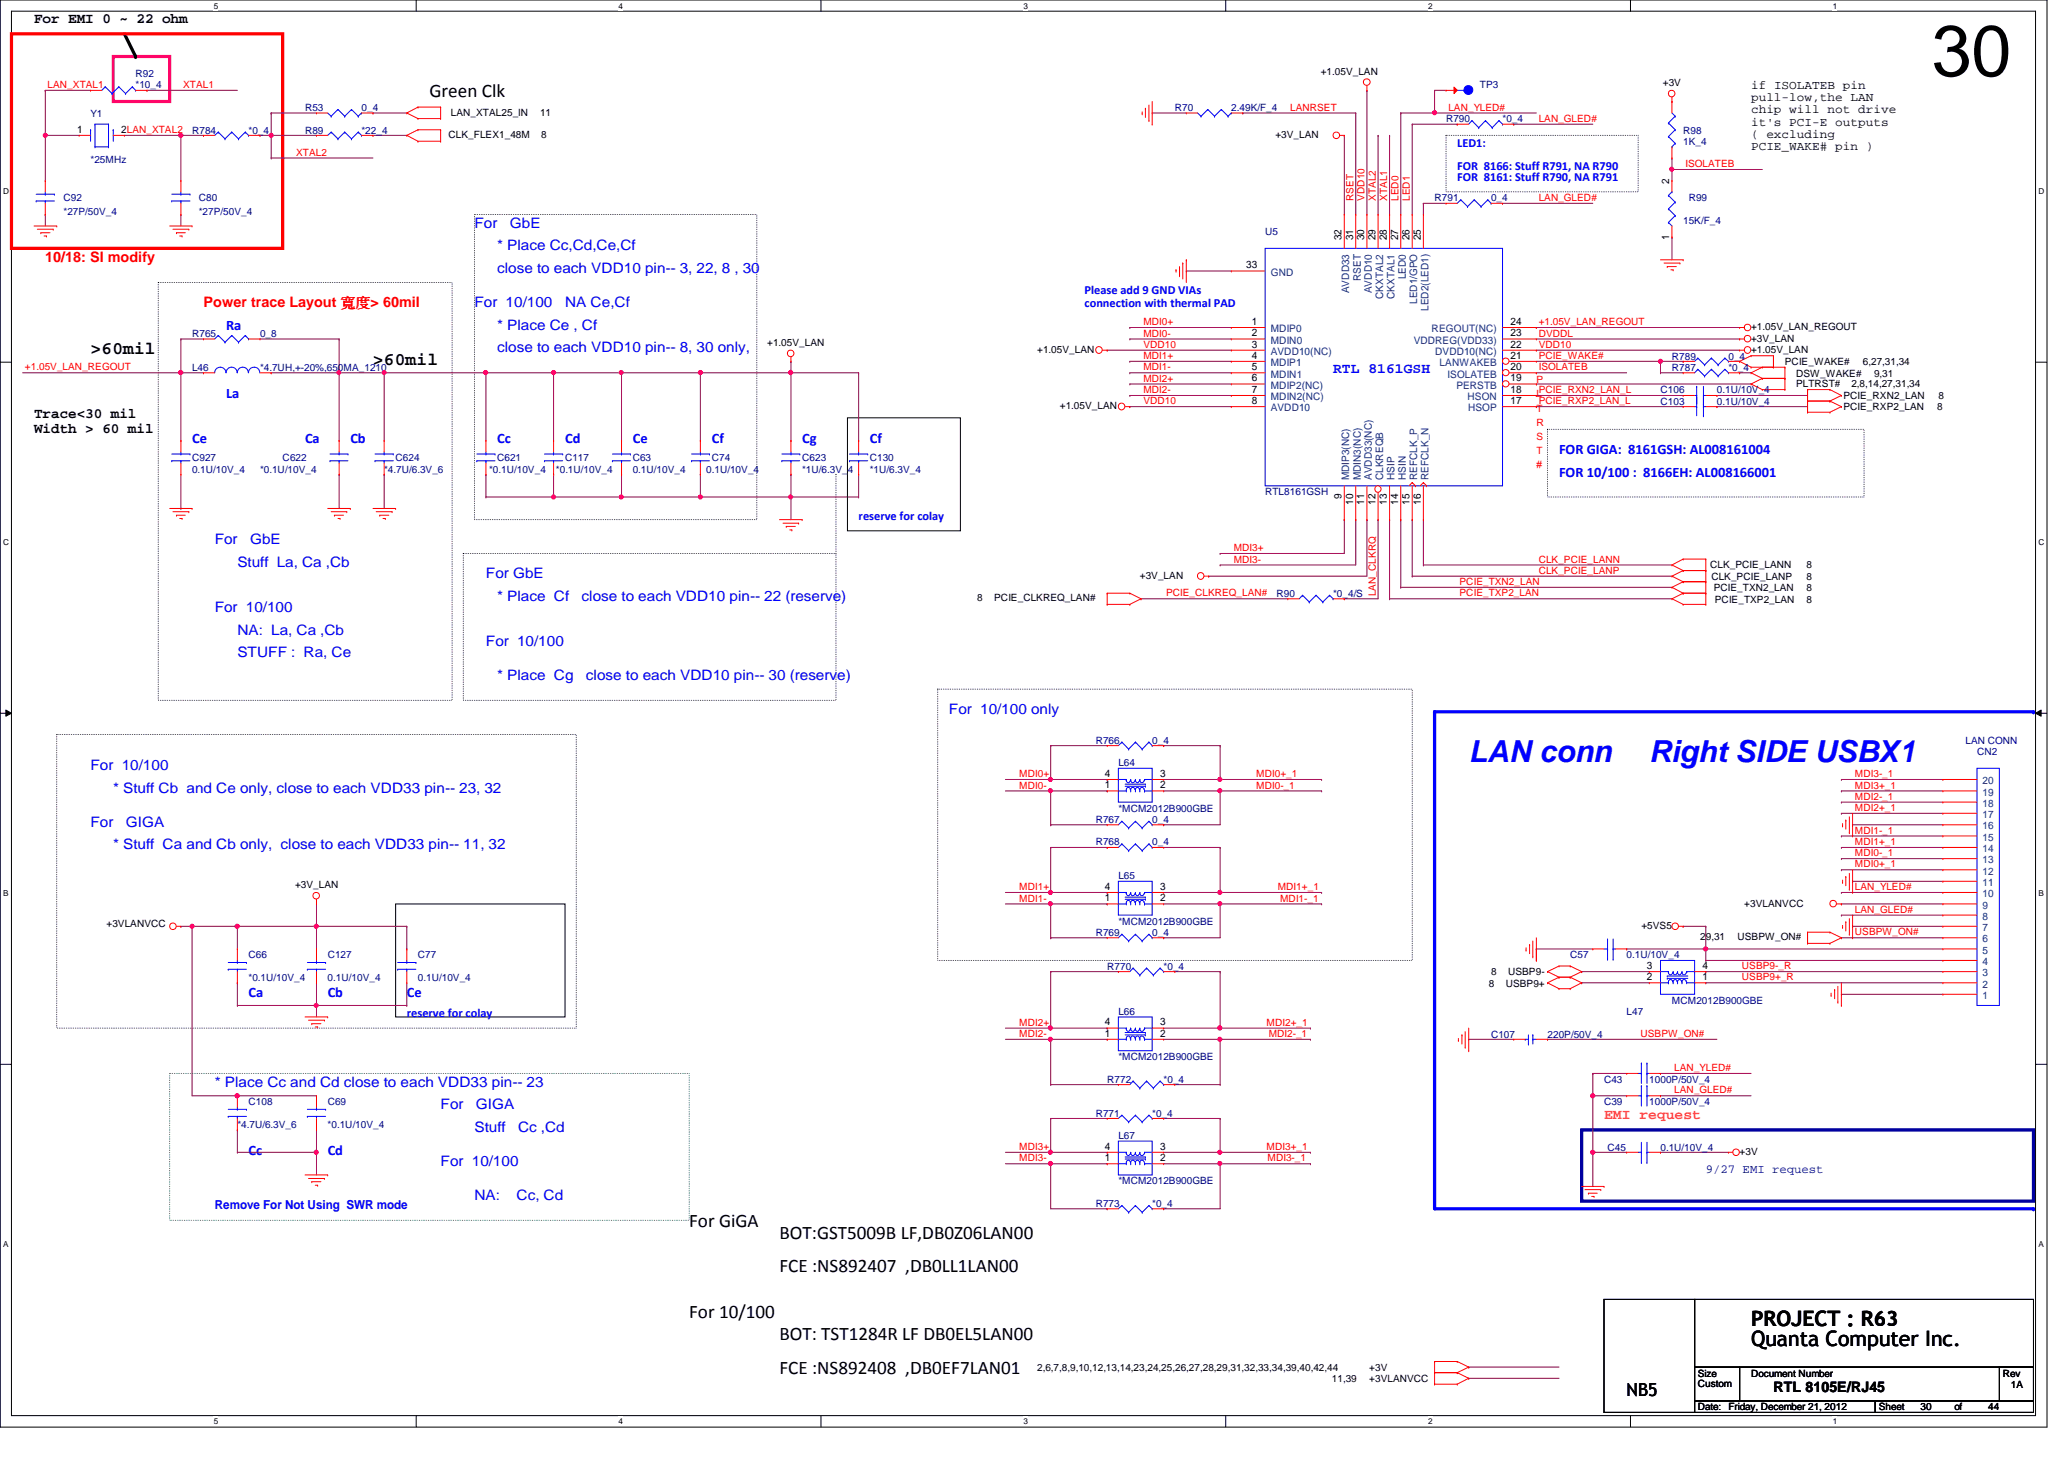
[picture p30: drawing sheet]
<svg xmlns="http://www.w3.org/2000/svg" width="297mm" height="210mm" viewBox="0 0 297 210" stroke-linecap="round" stroke-linejoin="round" font-family="sans-serif">
<defs><g id="words">
<text font-size="10.4" x="278" y="10.9">30</text>
<g font-size="4.4" fill="#00f">
<text x="211.4" y="109.6">LAN conn</text>
<text x="237.4" y="109.6">Right SIDE USBX1</text>
</g>
<g font-size="3">
<text x="252" y="190.8">PROJECT : R63</text>
<text x="252" y="193.7">Quanta Computer Inc.</text>
</g>
<g font-size="2.8">
<text x="61.8" y="14">Green Clk</text>
<text x="99.2" y="176.5">For GiGA</text>
<text x="112.2" y="178.2">BOT:GST5009B LF,DB0Z06LAN00</text>
<text x="112.2" y="183">FCE :NS892407 ,DB0LL1LAN00</text>
<text x="99.2" y="189.6">For 10/100</text>
<text x="112.2" y="192.8">BOT: TST1284R LF DB0EL5LAN00</text>
<text x="112.2" y="197.7">FCE :NS892408 ,DB0EF7LAN01</text>
</g>
<g font-size="2.6">
<text x="13" y="50.9">&gt;60mil</text>
<text x="53.7" y="52.5">&gt;60mil</text>
<text x="234.1" y="200.8">NB5</text>
</g>
<g font-size="2.1">
<text x="4.9" y="3.3">For EMI 0 ~ 22 ohm</text>
<text x="4.9" y="60.2">Trace&lt;30 mil</text>
<text x="4.9" y="62.3">Width &gt; 60 mil</text>
<text x="255.2" y="200.2">RTL 8105E/RJ45</text>
</g>
<g font-size="2.1" fill="#00f">
<text x="68.3" y="32.8">For</text>
<text x="73.4" y="32.8">GbE</text>
<text x="71.5" y="39.3">close to each VDD10 pin-- 3, 22, 8 , 30</text>
<text x="71.5" y="36">* Place Cc,Cd,Ce,Cf</text>
<text x="32.6" y="47.5">Ra</text>
<text x="68.3" y="44.2">For 10/100</text>
<text x="71.5" y="47.4">* Place Ce , Cf</text>
<text x="81.3" y="44.2">NA Ce,Cf</text>
<text x="71.5" y="50.7">close to each VDD10 pin-- 8, 30 only,</text>
<text x="191.9" y="53.7">RTL 8161GSH</text>
<text x="32.6" y="57.2">La</text>
<text x="27.6" y="63.8">Ce</text>
<text x="43.9" y="63.8">Ca</text>
<text x="50.4" y="63.8">Cb</text>
<text x="71.5" y="63.8">Cc</text>
<text x="81.3" y="63.8">Cd</text>
<text x="91.1" y="63.8">Ce</text>
<text x="102.4" y="63.8">Cf</text>
<text x="115.4" y="63.8">Cg</text>
<text x="125.2" y="63.8">Cf</text>
<text x="224.4" y="65.4">FOR GIGA: 8161GSH: AL008161004</text>
<text x="224.4" y="68.6">FOR 10/100 : 8166EH: AL008166001</text>
<text x="30.9" y="78.3">For</text>
<text x="34.2" y="81.5">Stuff La, Ca ,Cb</text>
<text x="36" y="78.3">GbE</text>
<text x="69.9" y="83.2">For GbE</text>
<text x="30.9" y="88.1">For 10/100</text>
<text x="71.5" y="86.4">* Place Cf</text>
<text x="83.7" y="86.4">close to each VDD10 pin-- 22 (reserve)</text>
<text x="34.2" y="94.5">STUFF : Ra, Ce</text>
<text x="34.2" y="91.3">NA: La, Ca ,Cb</text>
<text x="69.9" y="92.9">For 10/100</text>
<text x="71.5" y="97.8">* Place Cg</text>
<text x="84.3" y="97.8">close to each VDD10 pin-- 30 (reserve)</text>
<text x="136.6" y="102.7">For 10/100 only</text>
<text x="13" y="110.8">For 10/100</text>
<text x="13" y="118.9">For</text>
<text x="16.3" y="114">* Stuff Cb and Ce only, close to each VDD33 pin-- 23, 32</text>
<text x="18.1" y="118.9">GIGA</text>
<text x="16.3" y="122.2">* Stuff Ca and Cb only, close to each VDD33 pin-- 11, 32</text>
<text x="35.8" y="143.4">Ca</text>
<text x="47.2" y="143.4">Cb</text>
<text x="58.5" y="143.4">Ce</text>
<text x="30.9" y="156.3">* Place Cc and Cd close to each VDD33 pin-- 23</text>
<text x="63.4" y="159.6">For</text>
<text x="68.5" y="159.6">GIGA</text>
<text x="35.8" y="166.2">Cc</text>
<text x="47.2" y="166.2">Cd</text>
<text x="63.4" y="167.7">For 10/100</text>
<text x="68.3" y="162.8">Stuff</text>
<text x="74.5" y="162.8">Cc ,Cd</text>
<text x="68.3" y="172.6">NA:</text>
<text x="74.3" y="172.6">Cc, Cd</text>
</g>
<g font-size="2.1" fill="#f00">
<text x="6.5" y="37.6">10/18: SI modify</text>
<text x="29.3" y="44.2">Power trace Layout 寬寬&gt; 60mil</text>
</g>
<text font-size="2.1" fill="#ff8000" x="230.8" y="161">EMI request</text>
<g font-size="1.8">
<text x="252" y="14.5">pull-low,the LAN</text>
<text x="252" y="16.3">chip will not drive</text>
<text x="252" y="12.7">if ISOLATEB pin</text>
<text x="252" y="18.1">it's PCI-E outputs</text>
<text x="252" y="19.9">( excluding</text>
<text x="252" y="21.6">PCIE_WAKE# pin )</text>
</g>
<g font-size="1.8" fill="#00f">
<text x="209.7" y="21.2">LED1:</text>
<text x="209.7" y="24.4">FOR 8166: Stuff R791, NA R790</text>
<text x="209.7" y="26.1">FOR 8161: Stuff R790, NA R791</text>
<text x="156.1" y="42.3">Please add 9 GND VIAs</text>
<text x="156.1" y="44.1">connection with thermal PAD</text>
<text x="123.6" y="74.8">reserve for colay</text>
<text x="58.5" y="146.3">reserve for colay</text>
<text x="30.9" y="173.9">Remove For Not Using SWR mode</text>
</g>
<text font-size="1.8" fill="#000080" x="245.5" y="168.8">9/27 EMI request</text>
<g font-size="1.5">
<text x="11.1" y="19.1">1</text>
<text x="17.4" y="19.1">2LAN_XTAL2</text>
<text x="240.2" y="26.5" transform="rotate(-90 240.2 26.5)">2</text>
<text x="193.1" y="34.6" transform="rotate(-90 193.1 34.6)">32</text>
<text x="194.7" y="34.6" transform="rotate(-90 194.7 34.6)">31</text>
<text x="196.3" y="34.6" transform="rotate(-90 196.3 34.6)">30</text>
<text x="197.9" y="34.6" transform="rotate(-90 197.9 34.6)">29</text>
<text x="199.6" y="34.6" transform="rotate(-90 199.6 34.6)">28</text>
<text x="201.2" y="34.6" transform="rotate(-90 201.2 34.6)">27</text>
<text x="202.9" y="34.6" transform="rotate(-90 202.9 34.6)">26</text>
<text x="204.5" y="34.6" transform="rotate(-90 204.5 34.6)">25</text>
<text x="240.2" y="34.5" transform="rotate(-90 240.2 34.5)">1</text>
<text x="179.3" y="38.6">33</text>
<text x="180.1" y="46.7">1</text>
<text x="217.4" y="46.7">24</text>
<text x="180.1" y="48.4">2</text>
<text x="180.1" y="51.6">4</text>
<text x="180.1" y="53.3">5</text>
<text x="180.1" y="50">3</text>
<text x="217.4" y="53.3">20</text>
<text x="217.4" y="50">22</text>
<text x="217.4" y="51.6">21</text>
<text x="217.4" y="48.4">23</text>
<text x="180.1" y="54.9">6</text>
<text x="180.1" y="56.5">7</text>
<text x="180.1" y="58.1">8</text>
<text x="217.4" y="58.1">17</text>
<text x="217.4" y="56.5">18</text>
<text x="217.4" y="54.9">19</text>
<text x="193.1" y="71.8" transform="rotate(-90 193.1 71.8)">9</text>
<text x="194.7" y="72.6" transform="rotate(-90 194.7 72.6)">10</text>
<text x="196.3" y="72.6" transform="rotate(-90 196.3 72.6)">11</text>
<text x="197.9" y="72.6" transform="rotate(-90 197.9 72.6)">12</text>
<text x="199.6" y="72.6" transform="rotate(-90 199.6 72.6)">13</text>
<text x="201.2" y="72.6" transform="rotate(-90 201.2 72.6)">14</text>
<text x="202.9" y="72.6" transform="rotate(-90 202.9 72.6)">15</text>
<text x="204.5" y="72.6" transform="rotate(-90 204.5 72.6)">16</text>
<text x="159" y="113.4">1</text>
<text x="159" y="111.8">4</text>
<text x="167" y="111.8">3</text>
<text x="167" y="113.4">2</text>
<text x="159" y="129.7">1</text>
<text x="159" y="128">4</text>
<text x="167" y="128">3</text>
<text x="167" y="129.7">2</text>
<text x="237" y="139.4">3</text>
<text x="237" y="141">2</text>
<text x="245" y="141">1</text>
<text x="245" y="139.4">4</text>
<text x="159" y="149.1">1</text>
<text x="159" y="147.5">4</text>
<text x="167" y="147.5">3</text>
<text x="167" y="149.1">2</text>
<text x="159" y="167">1</text>
<text x="159" y="165.4">4</text>
<text x="167" y="165.4">3</text>
<text x="167" y="167">2</text>
</g>
<g font-size="1.5" fill="#004080">
<text x="182.9" y="39.7">GND</text>
<text x="195.8" y="40.4" transform="rotate(-90 195.8 40.4)">RSET</text>
<text x="202.3" y="40.2" transform="rotate(-90 202.3 40.2)">LED0</text>
<text x="182.9" y="47.8">MDIP0</text>
<text x="194.2" y="42.2" transform="rotate(-90 194.2 42.2)">AVDD33</text>
<text x="197.4" y="42.2" transform="rotate(-90 197.4 42.2)">AVDD10</text>
<text x="199" y="43" transform="rotate(-90 199 43)">CKXTAL2</text>
<text x="200.7" y="43" transform="rotate(-90 200.7 43)">CKXTAL1</text>
<text x="204" y="43.7" transform="rotate(-90 204 43.7)">LED1/GPO</text>
<text x="205.6" y="44.7" transform="rotate(-90 205.6 44.7)">LED2(LED1)</text>
<text x="206" y="47.8">REGOUT(NC)</text>
<text x="182.9" y="51.1">AVDD10(NC)</text>
<text x="182.9" y="49.4">MDIN0</text>
<text x="182.9" y="52.7">MDIP1</text>
<text x="203.5" y="49.4">VDDREG(VDD33)</text>
<text x="206.5" y="51.1">DVDD10(NC)</text>
<text x="207.2" y="52.7">LANWAKEB</text>
<text x="182.9" y="54.3">MDIN1</text>
<text x="182.9" y="59.2">AVDD10</text>
<text x="182.9" y="55.9">MDIP2(NC)</text>
<text x="182.9" y="57.6">MDIN2(NC)</text>
<text x="208.3" y="54.3">ISOLATEB</text>
<text x="209.6" y="55.9">PERSTB</text>
<text x="211.2" y="57.6">HSON</text>
<text x="211.3" y="59.2">HSOP</text>
<text x="194.2" y="69.1" transform="rotate(-90 194.2 69.1)">MDIP3(NC)</text>
<text x="195.8" y="69.1" transform="rotate(-90 195.8 69.1)">MDIN3(NC)</text>
<text x="197.4" y="69.1" transform="rotate(-90 197.4 69.1)">AVDD33(NC)</text>
<text x="199" y="69.1" transform="rotate(-90 199 69.1)">CLKREQB</text>
<text x="200.7" y="69.1" transform="rotate(-90 200.7 69.1)">HSIP</text>
<text x="202.3" y="69.1" transform="rotate(-90 202.3 69.1)">HSIN</text>
<text x="204" y="69.1" transform="rotate(-90 204 69.1)">REFCLK_P</text>
<text x="205.6" y="69.1" transform="rotate(-90 205.6 69.1)">REFCLK_N</text>
<text x="285.3" y="112.8">20</text>
<text x="285.3" y="119.3">16</text>
<text x="285.3" y="117.7">17</text>
<text x="285.3" y="116.1">18</text>
<text x="285.3" y="114.5">19</text>
<text x="285.3" y="125.8">12</text>
<text x="285.3" y="124.2">13</text>
<text x="285.3" y="122.6">14</text>
<text x="285.3" y="120.9">15</text>
<text x="285.3" y="130.7">9</text>
<text x="285.3" y="129.1">10</text>
<text x="285.3" y="127.5">11</text>
<text x="285.3" y="137.2">5</text>
<text x="285.3" y="135.6">6</text>
<text x="285.3" y="133.9">7</text>
<text x="285.3" y="132.3">8</text>
<text x="285.3" y="143.7">1</text>
<text x="285.3" y="142.1">2</text>
<text x="285.3" y="140.5">3</text>
<text x="285.3" y="138.9">4</text>
</g>
<g font-size="1.4" fill="#000080">
<text x="19.5" y="11.1">R92</text>
<text x="13" y="16.8">Y1</text>
<text x="19.5" y="12.7">*10_4</text>
<text x="43.9" y="16">R53</text>
<text x="52" y="16">0_4</text>
<text x="169.1" y="16">R70</text>
<text x="177.2" y="16">2.49K/F_4</text>
<text x="208.1" y="17.6">R790</text>
<text x="213" y="12.7">TP3</text>
<text x="216.2" y="17.6">*0_4</text>
<text x="13" y="23.5">*25MHz</text>
<text x="27.6" y="19.2">R784</text>
<text x="35.8" y="19.2">*0_4</text>
<text x="43.9" y="19.2">R89</text>
<text x="52" y="19.2">*22_4</text>
<text x="242.2" y="20.8">1K_4</text>
<text x="242.2" y="19.2">R98</text>
<text x="9.1" y="29">C92</text>
<text x="28.6" y="29">C80</text>
<text x="206.5" y="29">R791</text>
<text x="214.6" y="29">0_4</text>
<text x="243" y="29">R99</text>
<text x="9.1" y="30.9">*27P/50V_4</text>
<text x="28.6" y="30.9">*27P/50V_4</text>
<text x="182.1" y="33.9">U5</text>
<text x="242.2" y="32.2">15K/F_4</text>
<text x="27.6" y="53.3">L46</text>
<text x="27.6" y="48.5">R765</text>
<text x="37.4" y="48.5">0_8</text>
<text x="37.4" y="53.3">*4.7UH,+-20%,650MA_1210</text>
<text x="240.6" y="51.7">R789</text>
<text x="240.6" y="53.3">R787</text>
<text x="248.7" y="51.7">0_4</text>
<text x="248.7" y="53.3">*0_4</text>
<text x="239" y="56.6">C106</text>
<text x="239" y="58.3">C103</text>
<text x="247.1" y="56.6">0.1U/10V_4</text>
<text x="247.1" y="58.3">0.1U/10V_4</text>
<text x="27.6" y="68">0.1U/10V_4</text>
<text x="27.6" y="66.4">C927</text>
<text x="37.4" y="68">*0.1U/10V_4</text>
<text x="40.7" y="66.4">C622</text>
<text x="55.3" y="68">*4.7U/6.3V_6</text>
<text x="56.9" y="66.4">C624</text>
<text x="70.4" y="68">*0.1U/10V_4</text>
<text x="71.5" y="66.4">C621</text>
<text x="80" y="68">*0.1U/10V_4</text>
<text x="81.3" y="66.4">C117</text>
<text x="91.1" y="68">0.1U/10V_4</text>
<text x="91.1" y="66.4">C63</text>
<text x="101.6" y="68">0.1U/10V_4</text>
<text x="102.4" y="66.4">C74</text>
<text x="115.4" y="68">*1U/6.3V_4</text>
<text x="115.4" y="66.4">C623</text>
<text x="125.2" y="68">*1U/6.3V_4</text>
<text x="125.2" y="66.4">C130</text>
<text x="182.1" y="71.2">RTL8161GSH</text>
<text x="183.7" y="85.9">R90</text>
<text x="191.8" y="85.9">*0_4/S</text>
<text x="157.7" y="107">R766</text>
<text x="165.8" y="107">0_4</text>
<text x="282.9" y="107">LAN CONN</text>
<text x="160.9" y="110.2">L64</text>
<text x="284.5" y="108.6">CN2</text>
<text x="157.7" y="118.4">R767</text>
<text x="160.9" y="116.8">*MCM2012B900GBE</text>
<text x="165.8" y="118.4">0_4</text>
<text x="157.7" y="121.6">R768</text>
<text x="165.8" y="121.6">0_4</text>
<text x="160.9" y="126.5">L65</text>
<text x="35.8" y="137.9">C66</text>
<text x="47.2" y="137.9">C127</text>
<text x="60.2" y="137.9">C77</text>
<text x="157.7" y="134.6">R769</text>
<text x="160.9" y="133">*MCM2012B900GBE</text>
<text x="165.8" y="134.6">0_4</text>
<text x="226" y="137.9">C57</text>
<text x="234.1" y="137.9">0.1U/10V_4</text>
<text x="35.8" y="141.1">*0.1U/10V_4</text>
<text x="47.2" y="141.1">0.1U/10V_4</text>
<text x="60.2" y="141.1">0.1U/10V_4</text>
<text x="159.3" y="139.5">R770</text>
<text x="167.5" y="139.5">*0_4</text>
<text x="160.9" y="146">L66</text>
<text x="214.6" y="149.3">C107</text>
<text x="222.7" y="149.3">220P/50V_4</text>
<text x="234.1" y="146">L47</text>
<text x="240.6" y="144.4">MCM2012B900GBE</text>
<text x="159.3" y="155.8">R772</text>
<text x="160.9" y="152.5">*MCM2012B900GBE</text>
<text x="167.5" y="155.8">*0_4</text>
<text x="230.8" y="155.8">C43</text>
<text x="237.4" y="155.8">1000P/50V_4</text>
<text x="35.8" y="159">C108</text>
<text x="47.2" y="159">C69</text>
<text x="157.7" y="160.7">R771</text>
<text x="165.8" y="160.7">*0_4</text>
<text x="230.8" y="159">C39</text>
<text x="237.4" y="159">1000P/50V_4</text>
<text x="34.2" y="162.3">*4.7U/6.3V_6</text>
<text x="47.2" y="162.3">*0.1U/10V_4</text>
<text x="160.9" y="163.9">L67</text>
<text x="231.3" y="165.5">C45</text>
<text x="239" y="165.5">0.1U/10V_4</text>
<text x="157.7" y="173.7">R773</text>
<text x="160.9" y="170.4">*MCM2012B900GBE</text>
<text x="165.8" y="173.7">*0_4</text>
</g>
<g font-size="1.4">
<text x="190.1" y="10.8">+1.05V_LAN</text>
<text x="64.9" y="16.6">LAN_XTAL25_IN</text>
<text x="77.7" y="16.6">11</text>
<text x="239.3" y="12.4">+3V</text>
<text x="64.6" y="19.9">CLK_FLEX1_48M</text>
<text x="77.9" y="19.9">8</text>
<text x="183.6" y="19.9">+3V_LAN</text>
<text x="252" y="47.5">+1.05V_LAN_REGOUT</text>
<text x="110.4" y="49.8">+1.05V_LAN</text>
<text x="149.3" y="50.8">+1.05V_LAN</text>
<text x="252" y="49.1">+3V_LAN</text>
<text x="252" y="50.8">+1.05V_LAN</text>
<text x="256.9" y="52.5">PCIE_WAKE#</text>
<text x="268.1" y="52.5">6,27,31,34</text>
<text x="152.5" y="58.9">+1.05V_LAN</text>
<text x="258.5" y="55.6">PLTRST#</text>
<text x="258.5" y="54.2">DSW_WAKE#</text>
<text x="265.3" y="57.4">PCIE_RXN2_LAN</text>
<text x="265.3" y="59.1">PCIE_RXP2_LAN</text>
<text x="266.4" y="55.6">2,8,14,27,31,34</text>
<text x="269.7" y="54.2">9,31</text>
<text x="278.8" y="59.1">8</text>
<text x="279" y="57.4">8</text>
<text x="164" y="83.3">+3V_LAN</text>
<text x="246.1" y="81.8">CLK_PCIE_LANN</text>
<text x="246.3" y="83.4">CLK_PCIE_LANP</text>
<text x="260" y="83.4">8</text>
<text x="260" y="81.8">8</text>
<text x="140.6" y="86.5">8</text>
<text x="143.1" y="86.5">PCIE_CLKREQ_LAN#</text>
<text x="246.6" y="85">PCIE_TXN2_LAN</text>
<text x="246.8" y="86.7">PCIE_TXP2_LAN</text>
<text x="260" y="85">8</text>
<text x="260" y="86.7">8</text>
<text x="42.5" y="127.8">+3V_LAN</text>
<text x="251" y="130.4">+3VLANVCC</text>
<text x="15.3" y="133.3">+3VLANVCC</text>
<text x="236.2" y="133.6">+5VS5</text>
<text x="244.7" y="135.3">29,31</text>
<text x="250.1" y="135.3">USBPW_ON#</text>
<text x="214.3" y="141.9">8</text>
<text x="214.6" y="140.3">8</text>
<text x="216.7" y="141.9">USBP9+</text>
<text x="217" y="140.3">USBP9-</text>
<text x="250.4" y="166.2">+3V</text>
<text x="149.3" y="197.2">2,6,7,8,9,10,12,13,14,23,24,25,26,27,28,29,31,32,33,34,39,40,42,44</text>
<text x="197.1" y="197.2">+3V</text>
<text x="191.7" y="198.8">11,39</text>
<text x="197.1" y="198.8">+3VLANVCC</text>
<text x="244.3" y="202.9">Date:</text>
<text x="244.3" y="199.5">Custom</text>
<text x="244.3" y="198">Size</text>
<text x="248.7" y="202.9">Friday, December 21, 2012</text>
<text x="252" y="198">Document Number</text>
<text x="270.4" y="202.9">Sheet</text>
<text x="276.4" y="202.9">30</text>
<text x="281.3" y="202.9">of</text>
<text x="286.1" y="202.9">44</text>
<text x="288.2" y="198">Rev</text>
<text x="289.4" y="199.6">1A</text>
</g>
<g font-size="1.4" fill="#f00">
<text x="6.9" y="12.7">LAN_XTAL1</text>
<text x="26.4" y="12.7">XTAL1</text>
<text x="185.7" y="15.9">LANRSET</text>
<text x="208.4" y="15.9">LAN_YLED#</text>
<text x="221.4" y="17.5">LAN_GLED#</text>
<text x="42.6" y="22.4">XTAL2</text>
<text x="194.8" y="28.9" transform="rotate(-90 194.8 28.9)">RSET</text>
<text x="196.4" y="28.9" transform="rotate(-90 196.4 28.9)">VDD10</text>
<text x="198" y="28.9" transform="rotate(-90 198 28.9)">XTAL2</text>
<text x="199.6" y="28.9" transform="rotate(-90 199.6 28.9)">XTAL1</text>
<text x="201.2" y="28.9" transform="rotate(-90 201.2 28.9)">LED0</text>
<text x="202.9" y="28.9" transform="rotate(-90 202.9 28.9)">LED1</text>
<text x="221.4" y="28.9">LAN_GLED#</text>
<text x="242.6" y="24">ISOLATEB</text>
<text x="164.5" y="46.8">MDI0+</text>
<text x="221.4" y="46.8">+1.05V_LAN_REGOUT</text>
<text x="3.6" y="53.3">+1.05V_LAN_REGOUT</text>
<text x="164.5" y="48.4">MDI0-</text>
<text x="164.5" y="51.6">MDI1+</text>
<text x="164.5" y="53.3">MDI1-</text>
<text x="164.5" y="50">VDD10</text>
<text x="221.4" y="53.3">ISOLATEB</text>
<text x="221.4" y="51.6">PCIE_WAKE#</text>
<text x="221.4" y="48.4">DVDDL</text>
<text x="221.4" y="50">VDD10</text>
<text x="164.5" y="58.2">VDD10</text>
<text x="164.5" y="56.6">MDI2-</text>
<text x="164.5" y="54.9">MDI2+</text>
<text x="221.1" y="55.2">P</text>
<text x="221.1" y="57.2">L</text>
<text x="221.1" y="59.2">T</text>
<text x="221.4" y="58.2">PCIE_RXP2_LAN_L</text>
<text x="221.4" y="56.6">PCIE_RXN2_LAN_L</text>
<text x="221.1" y="61.2">R</text>
<text x="221.1" y="63.3">S</text>
<text x="221.1" y="65.3">T</text>
<text x="221.1" y="67.3">#</text>
<text x="177.5" y="80.9">MDI3-</text>
<text x="177.5" y="79.3">MDI3+</text>
<text x="221.4" y="82.5">CLK_PCIE_LANP</text>
<text x="221.4" y="80.9">CLK_PCIE_LANN</text>
<text x="167.8" y="85.8">PCIE_CLKREQ_LAN#</text>
<text x="198" y="85.8" transform="rotate(-90 198 85.8)">LAN_CLKRQ</text>
<text x="210.1" y="84.2">PCIE_TXN2_LAN</text>
<text x="210.1" y="85.8">PCIE_TXP2_LAN</text>
<text x="146.7" y="111.8">MDI0+</text>
<text x="146.7" y="113.5">MDI0-</text>
<text x="180.8" y="111.8">MDI0+_1</text>
<text x="180.8" y="113.5">MDI0-_1</text>
<text x="267" y="111.8">MDI3-_1</text>
<text x="267" y="113.5">MDI3+_1</text>
<text x="267" y="116.7">MDI2+_1</text>
<text x="267" y="115.1">MDI2-_1</text>
<text x="267" y="119.9">MDI1-_1</text>
<text x="267" y="121.6">MDI1+_1</text>
<text x="267" y="124.8">MDI0+_1</text>
<text x="267" y="123.2">MDI0-_1</text>
<text x="146.7" y="128.1">MDI1+</text>
<text x="146.7" y="129.7">MDI1-</text>
<text x="183.9" y="128.1">MDI1+_1</text>
<text x="184.2" y="129.7">MDI1-_1</text>
<text x="267" y="128.1">LAN_YLED#</text>
<text x="267" y="131.3">LAN_GLED#</text>
<text x="267" y="134.6">USBPW_ON#</text>
<text x="250.7" y="141.1">USBP9+_R</text>
<text x="250.7" y="139.4">USBP9-_R</text>
<text x="146.7" y="149.2">MDI2-</text>
<text x="146.7" y="147.6">MDI2+</text>
<text x="182.3" y="147.6">MDI2+_1</text>
<text x="182.6" y="149.2">MDI2-_1</text>
<text x="236.1" y="149.2">USBPW_ON#</text>
<text x="241" y="154.1">LAN_YLED#</text>
<text x="241" y="157.3">LAN_GLED#</text>
<text x="146.7" y="167.1">MDI3-</text>
<text x="146.7" y="165.4">MDI3+</text>
<text x="182.3" y="165.4">MDI3+_1</text>
<text x="182.4" y="167.1">MDI3-_1</text>
</g>
<g font-size="1.2">
<text x="30.8" y="1.2">5</text>
<text x="89" y="1.2">4</text>
<text x="147.3" y="1.2">3</text>
<text x="205.5" y="1.2">2</text>
<text x="263.8" y="1.2">1</text>
<text x=".5" y="27.9">D</text>
<text x="293.4" y="27.9">D</text>
<text x=".5" y="78.4">C</text>
<text x="293.4" y="78.4">C</text>
<text x=".5" y="128.9">B</text>
<text x="293.4" y="128.9">B</text>
<text x=".5" y="179.4">A</text>
<text x="293.4" y="179.4">A</text>
<text x="30.8" y="204.9">5</text>
<text x="89" y="204.9">4</text>
<text x="147.3" y="204.9">3</text>
<text x="205.5" y="204.9">2</text>
<text x="263.8" y="204.9">1</text>
</g>
</g></defs>
<path d="M0 0h294.6v205.3h-294.6zM1.6 1.6h291.3v202.1h-291.3z" fill="none" stroke="#000" stroke-width=".14"/>
<g fill="#fff">
<path d="M30.8 .2h.6v1.3h-.6z"/>
<path d="M30.8 203.8h.6v1.3h-.6z"/>
</g>
<path d="M59.9 0v1.6M59.9 203.7v1.6" fill="none" stroke="#000" stroke-width=".14"/>
<g fill="#fff">
<path d="M89 .2h.6v1.3h-.6z"/>
<path d="M89 203.8h.6v1.3h-.6z"/>
</g>
<path d="M118.1 0v1.6M118.1 203.7v1.6" fill="none" stroke="#000" stroke-width=".14"/>
<g fill="#fff">
<path d="M147.3 .2h.6v1.3h-.6z"/>
<path d="M147.3 203.8h.6v1.3h-.6z"/>
</g>
<path d="M176.4 0v1.6M176.4 203.7v1.6" fill="none" stroke="#000" stroke-width=".14"/>
<g fill="#fff">
<path d="M205.5 .2h.6v1.3h-.6z"/>
<path d="M205.5 203.8h.6v1.3h-.6z"/>
</g>
<path d="M234.7 0v1.6M234.7 203.7v1.6" fill="none" stroke="#000" stroke-width=".14"/>
<g fill="#fff">
<path d="M263.8 .2h.6v1.3h-.6z"/>
<path d="M263.8 203.8h.6v1.3h-.6z"/>
<path d="M.5 26.8h.8v1.4h-.8z"/>
<path d="M293.4 26.8h.8v1.4h-.8z"/>
<path d="M.5 77.3h.8v1.4h-.8z"/>
<path d="M293.4 77.3h.8v1.4h-.8z"/>
</g>
<path d="M0 52.1h1.6M292.9 52.1h1.7" fill="none" stroke="#000" stroke-width=".14"/>
<g fill="#fff">
<path d="M.5 127.8h.7v1.4h-.7z"/>
<path d="M293.4 127.8h.7v1.4h-.7z"/>
</g>
<path d="M0 102.6h1.6M.8 102.2l.8 .4-.8 .4zM292.9 102.6h1.7M292.9 102.6l.8-.4v.8z" fill="none" stroke="#000" stroke-width=".14"/>
<path d="M.8 102.2l.8 .4-.8 .4zM292.9 102.6l.8-.4v.8z" fill="#000"/>
<g fill="#fff">
<path d="M.5 178.4h.7v1.3h-.7z"/>
<path d="M293.4 178.4h.7v1.3h-.7z"/>
</g>
<path d="M122 60.1h16.2v16.3h-16.2zM56.9 130h24.4v16.3h-24.4zM0 153.1h1.6M292.9 153.1h1.7" fill="none" stroke="#000" stroke-width=".14"/>
<path d="M16.3 8.1h8.1v6.5h-8.1z" fill="none" stroke="#f0f" stroke-width=".47"/>
<path d="M17.9 4.9l1.6 3.2" fill="none" stroke="#000" stroke-width=".47"/>
<circle cx="19.5" cy="8.1" r=".23" fill="#000"/>
<path d="M24.4 154.4h74.8v21.2h-74.8z" fill="none" stroke="#008000" stroke-width=".14" stroke-dasharray="0 .3"/>
<path d="M68.3 30.9h40.6v43.9h-40.6zM22.8 40.6h42.3v60.2h-42.3zM66.7 79.6h53.6v21.2h-53.6zM120.3 79.6v-11.4M120.3 68.2h.1M222.7 61.8h45.6v9.7h-45.6zM8.2 105.7h74.7v42.2h-74.7z" fill="none" stroke="#000" stroke-width=".14" stroke-dasharray="0 .3"/>
<path d="M206.5 102.4h86.1" fill="none" stroke="#00f" stroke-width=".47"/>
<circle cx="292.6" cy="102.4" r=".23" fill="#00f"/>
<path d="M227.6 162.6h65v10.2h-65z" fill="none" stroke="#0000a0" stroke-width=".47"/>
<path d="M206.5 102.4v71.5" fill="none" stroke="#00f" stroke-width=".47"/>
<circle cx="206.5" cy="102.4" r=".23" fill="#00f"/>
<path d="M206.5 173.9h86.1" fill="none" stroke="#00f" stroke-width=".47"/>
<circle cx="292.6" cy="173.9" r=".23" fill="#00f"/>
<path d="M208.1 19.5h27.7v8.1h-27.7zM135 99.1h68.2v39.1h-68.2z" fill="none" stroke="#000" stroke-width=".14" stroke-dasharray="0 .3"/>
<path d="M1.6 4.9h39.1v30.8h-39.1z" fill="none" stroke="#f00" stroke-width=".47"/>
<path d="M6.5 19.5h4.9M6.5 13h6.5M6.5 13h.1M6.5 19.5h.1M6.5 13v6.5M21.2 13h13M21.2 13h.1M240.6 24.4h.1M240.6 24.4v1.6" fill="none" stroke="#800040" stroke-width=".14"/>
<circle cx="6.5" cy="19.5" r=".3" fill="#f0f"/>
<circle cx="6.5" cy="19.5" r=".3" fill="none" stroke="#f0f" stroke-width=".14"/>
<path d="M6.5 19.5h.1M6.5 19.5v6.5M6.5 30.9h.1M6.5 30.9v1.6M240.6 22.7h.1M240.6 34.1h.1M240.6 24.4h.1M240.6 22.7v1.7M240.6 34.1v3.3M240.6 24.4h13" fill="none" stroke="#800040" stroke-width=".14"/>
<circle cx="240.6" cy="24.3" r=".3" fill="#f0f"/>
<circle cx="240.6" cy="24.3" r=".3" fill="none" stroke="#f0f" stroke-width=".14"/>
<g fill="none" stroke="#800040" stroke-width=".14">
<path d="M165.8 16.3h.1M165.8 16.3h4.9M178.9 16.3h16.2M178.9 16.3h.1M193.5 19.5h.1M193.5 19.5v11.4M195.1 16.3h.1M195.1 16.3v14.6M196.7 13h.1M196.7 13v17.9M198.3 19.5h.1M198.3 19.5v11.4"/>
<path d="M200 19.5h.1M200 19.5v11.4M201.6 16.3h.1M201.6 16.3v14.6M201.6 16.3h4.9M203.2 17.9h.1M203.2 17.9v13M170.7 39h.1M170.7 39h6.5M162.6 47.1h.1M162.6 48.8h.1M162.6 52h.1"/>
<path d="M162.6 53.6h.1M162.6 58.5h.1M162.6 47.1h14.6M162.6 48.8h14.6M162.6 53.6h14.6M162.6 52h14.6M162.6 58.5h14.6M221.1 53.6h.1M221.1 55.2h.1M221.1 58.5h.1M221.1 56.9h.1M221.1 48.8h29.3"/>
<path d="M221.1 52h17.9M221.1 58.5h21.1M221.1 56.9h21.1M221.1 53.6h13M221.1 55.2h30.9M239 52h.1M247.1 58.5h.1M247.1 56.9h.1M247.1 58.5h13M247.1 56.9h13M250.4 48.8h.1M198.3 74.8h.1"/>
<path d="M198.3 74.8v11.3h-4.8M200 74.8h.1M200 74.8v11.3M201.6 74.8h.1M201.6 74.8v9.7M203.2 74.8h.1M203.2 74.8v8.1M204.8 74.8h.1M204.8 74.8v6.5M164.2 86.1h.1M164.2 86.1h21.1M193.5 86.1h.1"/>
<path d="M203.2 82.9h.1M203.2 82.9h37.4M204.8 81.3h.1M204.8 81.3h35.8"/>
</g>
<circle cx="206.5" cy="16.2" r=".3" fill="#f0f"/>
<circle cx="206.5" cy="16.2" r=".3" fill="none" stroke="#f0f" stroke-width=".14"/>
<g fill="none" stroke="#800040" stroke-width=".14">
<path d="M200 86.1h.1M200 86.1h40.6M201.6 84.5h.1M201.6 84.5h39M26 133.3h1.6M26 133.3h.1M34.2 133.3h.1M34.2 133.3v3.2M34.2 141.4h.1M34.2 144.7h.1M34.2 141.4v3.3M45.5 141.4h.1"/>
<path d="M45.5 141.4v3.3h-11.3"/>
</g>
<circle cx="45.5" cy="144.6" r=".3" fill="#f0f"/>
<circle cx="45.5" cy="144.6" r=".3" fill="none" stroke="#f0f" stroke-width=".14"/>
<path d="M34.2 133.3h.1M34.2 133.3h11.3M45.5 144.7h.1M45.5 144.7v1.6" fill="none" stroke="#800040" stroke-width=".14"/>
<circle cx="45.5" cy="133.3" r=".3" fill="#f0f"/>
<circle cx="45.5" cy="133.3" r=".3" fill="none" stroke="#f0f" stroke-width=".14"/>
<circle cx="34.1" cy="133.3" r=".31" fill="#f0f"/>
<circle cx="34.1" cy="133.3" r=".31" fill="none" stroke="#f0f" stroke-width=".14"/>
<g fill="none" stroke="#800040" stroke-width=".14">
<path d="M39 19.5h6.5M39 19.5h.1M39 19.5v3.2M53.7 19.5h.1M53.7 19.5h4.8M48.8 53.6h.1M48.8 53.6h6.5M69.9 53.6h.1M69.9 53.6v9.8M79.7 53.6h21.1M79.7 53.6h.1M79.7 53.6v9.8"/>
<path d="M89.4 53.6h.1M89.4 53.6v9.8M100.8 53.6h.1M100.8 53.6v9.8M55.3 68.2h.1M55.3 68.2v5M45.5 133.3h.1M45.5 130h.1M45.5 130v6.5M211.4 198.3h13M211.4 196.7h13M211.4 198.3h.1"/>
<path d="M211.4 196.7h.1"/>
</g>
<circle cx="89.4" cy="53.6" r=".3" fill="#f0f"/>
<circle cx="89.4" cy="53.6" r=".3" fill="none" stroke="#f0f" stroke-width=".14"/>
<path d="M55.3 53.6h.1M55.3 53.6v9.8M69.9 68.2h.1M69.9 71.5h.1M69.9 68.2v3.3M79.7 68.2h.1M79.7 68.2v3.3h-9.8M89.4 68.2h.1M89.4 68.2v3.3M100.8 68.2h.1M100.8 68.2v3.3" fill="none" stroke="#800040" stroke-width=".14"/>
<circle cx="79.7" cy="71.5" r=".3" fill="#f0f"/>
<circle cx="79.7" cy="71.5" r=".3" fill="none" stroke="#f0f" stroke-width=".14"/>
<path d="M69.9 53.6h9.8M69.9 53.6h.1" fill="none" stroke="#800040" stroke-width=".14"/>
<circle cx="79.7" cy="53.6" r=".3" fill="#f0f"/>
<circle cx="79.7" cy="53.6" r=".3" fill="none" stroke="#f0f" stroke-width=".14"/>
<circle cx="69.9" cy="53.6" r=".3" fill="#f0f"/>
<circle cx="69.9" cy="53.6" r=".3" fill="none" stroke="#f0f" stroke-width=".14"/>
<path d="M39 53.6h.1M39 53.6h9.8M113.8 52h.1M113.8 52v1.6M48.8 68.2h.1M48.8 68.2v5" fill="none" stroke="#800040" stroke-width=".14"/>
<circle cx="113.8" cy="53.6" r=".3" fill="#f0f"/>
<circle cx="113.8" cy="53.6" r=".3" fill="none" stroke="#f0f" stroke-width=".14"/>
<path d="M3.3 53.6h22.7M26 53.6h.1M55.3 53.6h.1M55.3 53.6h14.6M79.7 71.5h9.7M79.7 71.5h.1" fill="none" stroke="#800040" stroke-width=".14"/>
<circle cx="55.3" cy="53.6" r=".3" fill="#f0f"/>
<circle cx="55.3" cy="53.6" r=".3" fill="none" stroke="#f0f" stroke-width=".14"/>
<path d="M27.6 157.6h6.6M34.2 157.6h.1M34.2 162.6h.1M34.2 165.8h.1M34.2 162.6v3.2M45.5 162.6h.1M45.5 162.6v3.2h-11.3" fill="none" stroke="#800040" stroke-width=".14"/>
<circle cx="45.5" cy="165.8" r=".3" fill="#f0f"/>
<circle cx="45.5" cy="165.8" r=".3" fill="none" stroke="#f0f" stroke-width=".14"/>
<path d="M27.6 133.3h.1M27.6 133.3v24.3M45.5 165.8h.1M45.5 165.8v3.2" fill="none" stroke="#800040" stroke-width=".14"/>
<circle cx="27.6" cy="133.3" r=".3" fill="#f0f"/>
<circle cx="27.6" cy="133.3" r=".3" fill="none" stroke="#f0f" stroke-width=".14"/>
<path d="M89.4 71.5h.1M89.4 71.5h11.4M27.6 133.3h6.6M27.6 133.3h.1" fill="none" stroke="#800040" stroke-width=".14"/>
<circle cx="89.4" cy="71.5" r=".3" fill="#f0f"/>
<circle cx="89.4" cy="71.5" r=".3" fill="none" stroke="#f0f" stroke-width=".14"/>
<path d="M100.8 53.6h13M100.8 53.6h.1" fill="none" stroke="#800040" stroke-width=".14"/>
<circle cx="100.8" cy="53.6" r=".3" fill="#f0f"/>
<circle cx="100.8" cy="53.6" r=".3" fill="none" stroke="#f0f" stroke-width=".14"/>
<path d="M113.8 53.6v9.8M100.8 71.5h.1M113.8 63.4h.1M113.8 68.2h.1M113.8 68.2v3.3h-13" fill="none" stroke="#800040" stroke-width=".14"/>
<circle cx="113.8" cy="71.5" r=".3" fill="#f0f"/>
<circle cx="113.8" cy="71.5" r=".3" fill="none" stroke="#f0f" stroke-width=".14"/>
<circle cx="100.8" cy="71.5" r=".3" fill="#f0f"/>
<circle cx="100.8" cy="71.5" r=".3" fill="none" stroke="#f0f" stroke-width=".14"/>
<g fill="none" stroke="#800040" stroke-width=".14">
<path d="M159.3 50.4h.1M159.3 50.4h17.9M162.6 56.9h.1M162.6 55.2h.1M162.6 56.9h14.6M162.6 55.2h14.6M221.1 50.4h29.3M221.1 47.1h29.3M221.1 50.4h.1M221.1 47.1h.1M113.8 71.5h.1M113.8 71.5v3.3"/>
<path d="M175.6 79.6h.1M193.5 74.8h.1M193.5 74.8v4.8h-17.9M195.1 74.8h.1M195.1 74.8v6.5h-19.5M196.7 74.8h.1M196.7 74.8v8.1h-22.8M173.9 82.9h.1M175.6 81.3h.1M34.2 157.6h11.3M45.5 157.6h.1"/>
</g>
<circle cx="34.1" cy="157.6" r=".31" fill="#f0f"/>
<circle cx="34.1" cy="157.6" r=".31" fill="none" stroke="#f0f" stroke-width=".14"/>
<g fill="none" stroke="#800040" stroke-width=".14">
<path d="M206.5 16.3h14.6M206.5 13h1.6M206.5 13h.1M206.5 16.3h.1M206.5 13v3.3M204.8 29.3h.1M204.8 29.3v1.6M204.8 29.3h3.3M113.8 53.6h9.8M123.6 53.6h.1M123.6 53.6v9.8M113.8 71.5h9.8"/>
<path d="M123.6 63.4h.1M123.6 71.5h.1M123.6 68.2h.1M123.6 68.2v3.3M45.5 133.3h13M58.5 133.3h.1M58.5 136.5h.1M58.5 133.3v3.2M45.5 144.7h.1M45.5 144.7h13M58.5 144.7h.1M58.5 141.4v3.3"/>
<path d="M229.2 165.8h.1M229.2 165.8v4.9"/>
</g>
<circle cx="229.2" cy="165.8" r=".31" fill="#f0f"/>
<circle cx="229.2" cy="165.8" r=".31" fill="none" stroke="#f0f" stroke-width=".14"/>
<path d="M229.2 154.4h4.9M229.2 154.4h.1M229.2 154.4v3.2M239 154.4h.1M239 157.6h.1M239 154.4h13M239 157.6h13" fill="none" stroke="#800040" stroke-width=".14"/>
<circle cx="229.2" cy="157.6" r=".31" fill="#f0f"/>
<circle cx="229.2" cy="157.6" r=".31" fill="none" stroke="#f0f" stroke-width=".14"/>
<g fill="none" stroke="#800040" stroke-width=".14">
<path d="M39 22.7h.1M39 22.7h14.7M37.4 48.8h11.4M48.8 48.8h.1M48.8 53.6h.1M48.8 48.8v4.8M229.2 157.6h4.9M229.2 157.6h.1M229.2 157.6v8.2M229.2 165.8h4.9M229.2 165.8h.1M239 165.8h9.7"/>
<path d="M239 165.8h.1"/>
</g>
<circle cx="48.8" cy="53.6" r=".3" fill="#f0f"/>
<circle cx="48.8" cy="53.6" r=".3" fill="none" stroke="#f0f" stroke-width=".14"/>
<path d="M26 48.8h3.3M26 48.8h.1M26 53.6h.1M26 48.8v4.8M48.8 53.6v9.8M48.8 63.4h.1" fill="none" stroke="#800040" stroke-width=".14"/>
<circle cx="26" cy="53.6" r=".31" fill="#f0f"/>
<circle cx="26" cy="53.6" r=".31" fill="none" stroke="#f0f" stroke-width=".14"/>
<path d="M29.3 53.6h.1M29.3 53.6h-3.3v9.8M26 63.4h.1M26 73.2h.1M26 68.2v5M144.7 112.1h6.5M151.2 112.1h.1" fill="none" stroke="#800040" stroke-width=".14"/>
<circle cx="151.2" cy="112.1" r=".3" fill="#f0f"/>
<circle cx="151.2" cy="112.1" r=".3" fill="none" stroke="#f0f" stroke-width=".14"/>
<path d="M144.7 113.8h6.5M151.2 113.8h.1" fill="none" stroke="#800040" stroke-width=".14"/>
<circle cx="151.2" cy="113.7" r=".3" fill="#f0f"/>
<circle cx="151.2" cy="113.7" r=".3" fill="none" stroke="#f0f" stroke-width=".14"/>
<path d="M144.7 149.5h6.5M151.2 149.5h.1" fill="none" stroke="#800040" stroke-width=".14"/>
<circle cx="151.2" cy="149.5" r=".3" fill="#f0f"/>
<circle cx="151.2" cy="149.5" r=".3" fill="none" stroke="#f0f" stroke-width=".14"/>
<path d="M144.7 147.9h6.5M151.2 147.9h.1" fill="none" stroke="#800040" stroke-width=".14"/>
<circle cx="151.2" cy="147.9" r=".31" fill="#f0f"/>
<circle cx="151.2" cy="147.9" r=".31" fill="none" stroke="#f0f" stroke-width=".14"/>
<path d="M144.7 128.4h6.5M151.2 128.4h.1" fill="none" stroke="#800040" stroke-width=".14"/>
<circle cx="151.2" cy="128.4" r=".3" fill="#f0f"/>
<circle cx="151.2" cy="128.4" r=".3" fill="none" stroke="#f0f" stroke-width=".14"/>
<path d="M144.7 130h6.5M151.2 130h.1" fill="none" stroke="#800040" stroke-width=".14"/>
<circle cx="151.2" cy="130" r=".3" fill="#f0f"/>
<circle cx="151.2" cy="130" r=".3" fill="none" stroke="#f0f" stroke-width=".14"/>
<path d="M144.7 167.4h6.5M151.2 167.4h.1" fill="none" stroke="#800040" stroke-width=".14"/>
<circle cx="151.2" cy="167.4" r=".3" fill="#f0f"/>
<circle cx="151.2" cy="167.4" r=".3" fill="none" stroke="#f0f" stroke-width=".14"/>
<path d="M144.7 165.8h6.5M151.2 165.8h.1" fill="none" stroke="#800040" stroke-width=".14"/>
<circle cx="151.2" cy="165.8" r=".3" fill="#f0f"/>
<circle cx="151.2" cy="165.8" r=".3" fill="none" stroke="#f0f" stroke-width=".14"/>
<g fill="none" stroke="#800040" stroke-width=".14">
<path d="M167.5 107.3h8.1M167.5 107.3h.1M167.5 112.1h22.7M167.5 113.8h8.1M175.6 112.1h.1M175.6 113.8h.1M175.6 107.3h.1M175.6 107.3v4.8M190.2 112.1h.1M167.5 128.4h8.1M167.5 130h8.1M175.6 128.4h.1"/>
<path d="M175.6 130h.1M167.5 149.5h8.1M167.5 147.9h8.1M175.6 149.5h.1M175.6 147.9h.1M167.5 167.4h8.1M167.5 165.8h8.1M175.6 167.4h.1M175.6 165.8h.1"/>
</g>
<circle cx="175.6" cy="112.1" r=".3" fill="#f0f"/>
<circle cx="175.6" cy="112.1" r=".3" fill="none" stroke="#f0f" stroke-width=".14"/>
<g fill="none" stroke="#800040" stroke-width=".14">
<path d="M151.2 107.3h.1M151.2 118.7h.1M151.2 107.3v4.8h8.1M151.2 107.3h8.1M151.2 118.7h8.1M159.3 113.8h-8.1v4.9M159.3 112.1h.1M159.3 113.8h.1M167.5 118.7h.1M175.6 113.8h.1M175.6 113.8h14.6M175.6 113.8v4.9h-8.1"/>
<path d="M190.2 113.8h.1"/>
</g>
<circle cx="175.6" cy="113.7" r=".3" fill="#f0f"/>
<circle cx="175.6" cy="113.7" r=".3" fill="none" stroke="#f0f" stroke-width=".14"/>
<path d="M167.5 121.9h8.1M175.6 121.9h.1M175.6 128.4h.1M175.6 121.9v6.5M175.6 128.4h14.6M190.2 128.4h.1" fill="none" stroke="#800040" stroke-width=".14"/>
<circle cx="175.6" cy="128.4" r=".3" fill="#f0f"/>
<circle cx="175.6" cy="128.4" r=".3" fill="none" stroke="#f0f" stroke-width=".14"/>
<path d="M151.2 121.9h.1M151.2 134.9h.1M151.2 121.9v6.5h8.1M151.2 134.9h8.1M159.3 130h-8.1v4.9M159.3 128.4h.1M159.3 130h.1M167.5 134.9h.1M175.6 130h.1M175.6 130v4.9h-8.1M175.6 130h14.6M190.2 130h.1" fill="none" stroke="#800040" stroke-width=".14"/>
<circle cx="175.6" cy="130" r=".3" fill="#f0f"/>
<circle cx="175.6" cy="130" r=".3" fill="none" stroke="#f0f" stroke-width=".14"/>
<path d="M151.2 121.9h8.1M159.3 121.9h.1M169.1 139.8h6.5M175.6 139.8h.1M175.6 139.8v8.1M175.6 147.9h.1M175.6 147.9h13M188.6 147.9h.1" fill="none" stroke="#800040" stroke-width=".14"/>
<circle cx="175.5" cy="147.9" r=".31" fill="#f0f"/>
<circle cx="175.5" cy="147.9" r=".31" fill="none" stroke="#f0f" stroke-width=".14"/>
<path d="M151.2 139.8h.1M151.2 139.8v8.1h8.1M151.2 139.8h9.7M159.3 147.9h.1M169.1 156h6.5M175.6 156h.1M175.6 149.5h.1M175.6 149.5v6.5" fill="none" stroke="#800040" stroke-width=".14"/>
<circle cx="175.6" cy="149.5" r=".3" fill="#f0f"/>
<circle cx="175.6" cy="149.5" r=".3" fill="none" stroke="#f0f" stroke-width=".14"/>
<g fill="none" stroke="#800040" stroke-width=".14">
<path d="M151.2 156h.1M151.2 149.5h.1M151.2 149.5h8.1M151.2 149.5v6.5M151.2 156h9.7M159.3 149.5h.1M175.6 149.5h13M188.6 149.5h.1M167.5 160.9h8.1M175.6 160.9h.1M175.6 165.8h.1M175.6 160.9v4.9"/>
<path d="M175.6 165.8h13M188.6 165.8h.1"/>
</g>
<circle cx="175.6" cy="165.8" r=".3" fill="#f0f"/>
<circle cx="175.6" cy="165.8" r=".3" fill="none" stroke="#f0f" stroke-width=".14"/>
<g fill="none" stroke="#800040" stroke-width=".14">
<path d="M151.2 160.9h.1M151.2 165.8h.1M151.2 167.4h.1M151.2 160.9v4.9M151.2 167.4v6.5h8.1M151.2 165.8h8.1M151.2 167.4h8.1M151.2 160.9h8.1M159.3 165.8h.1M159.3 173.9h.1M159.3 167.4h.1M167.5 173.9h.1"/>
<path d="M175.6 167.4h.1M175.6 167.4v6.5h-8.1M175.6 167.4h13M188.6 167.4h.1"/>
</g>
<circle cx="175.6" cy="167.4" r=".3" fill="#f0f"/>
<circle cx="175.6" cy="167.4" r=".3" fill="none" stroke="#f0f" stroke-width=".14"/>
<path d="M37.4 19.5h1.6M37.4 19.5h.1" fill="none" stroke="#800040" stroke-width=".14"/>
<circle cx="39" cy="19.5" r=".3" fill="#f0f"/>
<circle cx="39" cy="19.5" r=".3" fill="none" stroke="#f0f" stroke-width=".14"/>
<path d="M17.9 19.5h8.1M26 19.5h.1" fill="none" stroke="#800040" stroke-width=".14"/>
<circle cx="26" cy="19.5" r=".31" fill="#f0f"/>
<circle cx="26" cy="19.5" r=".31" fill="none" stroke="#f0f" stroke-width=".14"/>
<g fill="none" stroke="#800040" stroke-width=".14">
<path d="M26 19.5h.1M26 19.5v6.5M26 19.5h3.3M29.3 19.5h.1M39 16.3h6.5M39 16.3h.1M39 16.3v3.2M53.7 16.3h.1M53.7 16.3h4.8M26 30.9h.1M26 30.9v1.6M265 117h.1"/>
<path d="M265 115.4h.1M265 112.1h.1M265 113.8h.1M265 117h14.6M265 115.4h14.6M265 112.1h14.6M265 113.8h14.6M266.6 118.7h.1M266.6 118.7h13M227.6 139.8h.1M227.6 139.8h9.8M245.5 139.8h.1"/>
<path d="M245.5 133.3h.1M245.5 136.5h.1M245.5 133.3v3.2M245.5 139.8h34.1M245.5 136.5h34.1M265 128.4h.1M265 121.9h.1M265 120.3h.1M265 125.1h.1M265 123.5h.1M265 130h.1M265 131.7h.1"/>
<path d="M265 134.9h.1M265 128.4h14.6M265 121.9h14.6M265 120.3h14.6M265 125.1h14.6M265 123.5h14.6M265 130h14.6M265 131.7h14.6M265 134.9h14.6M266.6 133.3h.1M266.6 126.8h.1M266.6 133.3h13"/>
<path d="M266.6 126.8h13M211.4 149.5h6.4M211.4 149.5h.1M222.7 149.5h24.4M222.7 149.5h.1M227.6 141.4h.1M227.6 141.4h9.8M245.5 141.4h.1M245.5 141.4h34.1M265 143h.1M265 143h14.6"/>
</g>
<circle cx="245.5" cy="136.5" r=".31" fill="#f0f"/>
<circle cx="245.5" cy="136.5" r=".31" fill="none" stroke="#f0f" stroke-width=".14"/>
<g fill="none" stroke="#800040" stroke-width=".14">
<path d="M239 53.6h3.2M239 53.6h.1M239 52h.1M239 52v1.6M221.1 136.5h.1M221.1 136.5v1.7M221.1 136.5h8.1M234.1 136.5h11.4M234.1 136.5h.1M242.2 133.3h3.3M242.2 133.3h.1M245.5 136.5h.1"/>
<path d="M245.5 138.2h.1M245.5 136.5v1.7M245.5 138.2h34.1"/>
</g>
<circle cx="239" cy="52" r=".3" fill="#f0f"/>
<circle cx="239" cy="52" r=".3" fill="none" stroke="#f0f" stroke-width=".14"/>
<path d="M203.2 17.9h6.5M209.7 17.9h.1M217.8 17.9h.1M217.8 17.9h11.4M216.2 29.3h.1M216.2 29.3h13M239 52h3.2M242.2 52h.1M250.4 53.6h.1M250.4 53.6h1.6" fill="none" stroke="#800040" stroke-width=".14"/>
<g fill="none" stroke="#f00" stroke-width=".14">
<path d="M58.5 19.5l1.7 .8M58.5 19.5h.1M58.5 16.3h.1M58.5 16.3l1.7 .8M60.2 15.4h3.2M60.2 18.7h.1M60.2 15.4h.1M60.2 17.1h.1M60.2 18.7h3.2M60.2 15.4l-1.7 .9M60.2 17.1h3.2M60.2 18.7l-1.7 .8"/>
<path d="M63.4 18.7h.1M63.4 17.1h.1M63.4 15.4h.1M63.4 15.4v1.7M63.4 18.7v1.6M164.4 16.4h.1M164.4 16.1v.3M164.8 15.6h.1M164.8 15.6v1.3M165.4 17.4h.1M165.4 15.1v2.3M165.8 17.9h.1"/>
<path d="M165.8 14.6v3.3M192.8 19.5h.7M193.5 19.5h.1M196.7 13h.1M196.7 12.3v.7M240.6 14.6h.1M240.6 14v.6M4.9 32.5h3.3M5.4 33h2.3M5.9 33.5h1.3M5.9 33.5h.1M6.3 34h.4"/>
<path d="M6.7 34h.1M7.7 33h.1M8.2 32.5h.1M24.4 32.5h3.2M24.9 33h2.3M25.4 33.5h1.3M25.4 33.5h.1M25.9 34h.3M26 30.9h.1M26 26h.1M26 26v1.6M26 29.3v1.6"/>
<path d="M26.2 34h.1M27.2 33h.1M27.6 32.5h.1M60.2 20.3h3.2M60.2 20.3h.1M63.4 20.3h.1M169.2 38.8h.1M169.2 38.8v.4M169.8 39.7h.1M169.8 38.4v1.3M170.2 37.8h.1M170.2 37.8v2.3"/>
<path d="M170.7 37.4h.1M170.7 37.4v3.2M239 37.4h3.2M239.5 37.8h2.3M239.9 38.4h1.4M239.9 38.4h.1M240.4 38.8h.4M240.8 38.8h.1M241.8 37.8h.1M242.2 37.4h.1M113.8 52h.1M113.8 51.4v.6"/>
<path d="M158.7 50.4h.6M159.3 50.4h.1M161.9 58.5h.7M162.6 58.5h.1M216.2 58.5h4.9M216.2 56.9h4.9M221.1 58.5h.1M221.1 56.9h.1M250.4 52h.1M250.4 48.8h.1M250.4 50.4h.1M250.4 47.1h.1"/>
<path d="M250.4 48.8h.6M250.4 50.4h.6M250.4 47.1h.6M250.4 52l1.6 .8M252 51.2l-1.6 .8M252 52.8h4.9M252 53.6l1.6 .8M252 55.2h.1M252 53.6h.1M252 52.8h.1M252 51.2h.1M252 55.2l1.6 .8"/>
<path d="M252 51.2h3.2M253.6 54.4h3.3M253.6 54.4h.1M253.6 56h.1M253.6 52.8h.1M253.6 54.4l-1.6 .8M253.6 56h3.3M253.6 52.8l-1.6 .8M255.2 51.2h.1M255.2 52.8h.1M255.2 51.2v1.6M256.9 56h.1"/>
<path d="M256.9 54.4h.1M256.9 52.8h.1M256.9 52.8v3.2M260.1 57.7h3.3M260.1 59.3h3.3M260.1 57.7h.1M260.1 56h.1M260.1 59.3h.1M260.1 56h3.3M260.1 56v3.3M263.4 56h.1M263.4 57.7h.1"/>
<path d="M263.4 59.3h.1M263.4 56l1.6 .9M263.4 57.7l1.6 .8M265 56.9h.1M265 58.5h.1M265 56.9l-1.6 .8M265 58.5l-1.6 .8M24.4 73.2h3.2M24.9 73.6h2.3M25.4 74.1h1.3M25.4 74.1h.1M25.9 74.6h.3"/>
<path d="M26.2 74.6h.1M27.2 73.6h.1M27.6 73.2h.1M47.2 73.2h3.2M47.7 73.6h2.2M48.1 74.1h.1M48.1 74.1h1.3M48.6 74.6h.3M48.9 74.6h.1M49.9 73.6h.1M50.4 73.2h.1M53.7 73.2h3.2"/>
<path d="M54.1 73.6h2.3M54.6 74.1h.1M54.6 74.1h1.4M55.1 74.6h.4M55.5 74.6h.1M56.4 73.6h.1M56.9 73.2h.1M69.9 63.4h.1M69.9 68.2h.1M69.9 63.4v1.6M69.9 66.6v1.6M100.8 63.4h.1"/>
<path d="M100.8 68.2h.1M100.8 63.4v1.6M100.8 66.6v1.6M112.2 74.8h3.2M112.7 75.3h2.2M113.2 75.7h.1M113.2 75.7h1.3M113.7 76.2h.3M114 76.2h.1M114.9 75.3h.1M115.4 74.8h.1M123.6 63.4h.1"/>
<path d="M123.6 68.2h.1M123.6 63.4v1.6M123.6 66.6v1.6M200 74.8h.1M200 69.9v4.9M201.6 74.8h.1M201.6 69.9v4.9M203.2 69.4h.1M203.2 74.8h.1M203.2 69.4l.5 .5M203.2 69.9v4.9M203.2 69.4l-.4 .5"/>
<path d="M203.7 69.9h.1M204.8 69.4h.1M204.8 74.8h.1M204.8 69.4l.5 .5M204.8 69.9v4.9M204.8 69.4l-.4 .5M205.3 69.9h.1M159.3 85.3h3.3M159.3 85.3h.1M159.3 87h.1M159.3 87h3.3M159.3 85.3v1.7"/>
<path d="M162.6 85.3l1.6 .8M162.6 87h.1M162.6 85.3h.1M164.2 86.1h.1M164.2 86.1l-1.6 .9M173.3 82.9h.6M173.9 82.9h.1M240.6 82.9h.1M240.6 81.3h.1M240.6 84.5h.1M240.6 86.1h.1M240.6 82.9l1.6 .8"/>
<path d="M240.6 81.3l1.6 .8M240.6 84.5l1.6 .8M240.6 86.1l1.6 .9M242.2 85.3h3.3M242.2 82.1h3.3M242.2 83.7h3.3M242.2 80.4h3.3M242.2 82.1h.1M242.2 83.7h.1M242.2 80.4h.1M242.2 85.3h.1M242.2 87h.1"/>
<path d="M242.2 87h3.3M242.2 82.1l-1.6 .8M242.2 80.4l-1.6 .9M242.2 83.7l-1.6 .8M242.2 85.3l-1.6 .8M245.5 83.7h.1M245.5 82.1h.1M245.5 80.4h.1M245.5 85.3h.1M245.5 87h.1M245.5 80.4v6.6M265.2 118.8h.1"/>
<path d="M265.2 118.5v.3M265.6 118h.1M265.6 118v1.3M266.1 119.8h.1M266.1 117.5v2.3M266.6 117v3.3M25.4 133.3h.6M26 133.3h.1M45.5 130h.1M45.5 129.4v.6M160.9 139.8h1.7M160.9 139.8h.1"/>
<path d="M167.5 139.8h1.6M169.1 139.8h.1M219.6 136.7h.1M219.6 136.4v.3M220.1 135.9h.1M220.1 135.9v1.3M220.6 137.7h.1M220.6 135.4v2.3M221.1 138.2h.1M221.1 134.9v3.3M222.7 139.8h.1M222.7 139.8l1.7 .8"/>
<path d="M224.4 139h1.6M224.4 139h.1M224.4 139l-1.7 .8M226 139l1.6 .8M226 139h.1M227.6 139.8h.1M227.6 139.8l-1.6 .8M241.6 133.3h.6M242.2 133.3h.1M260.1 135.7h3.3M260.1 135.7h.1M260.1 134.1h.1"/>
<path d="M260.1 134.1v1.6M260.1 134.1h3.3M263.4 135.7h.1M263.4 134.1h.1M263.4 134.1l1.6 .8M264.3 130h.7M265 134.9h.1M265 130h.1M265 134.9l-1.6 .8M265.2 133.4h.1M265.2 127h.1M265.2 126.6v.4"/>
<path d="M265.2 133.1v.3M265.6 132.6h.1M265.6 126.1h.1M265.6 126.1v1.3M265.6 132.6v1.3M266.1 134.4h.1M266.1 127.9h.1M266.1 125.6v2.3M266.1 132.2v2.2M266.6 134.9h.1M266.6 120.3h.1M266.6 128.4h.1"/>
<path d="M266.6 125.1v3.3M266.6 131.7v3.2M43.9 146.3h3.3M44.4 146.8h2.3M44.9 147.3h.1M44.9 147.3h1.3M45.4 147.7h.3M45.7 147.7h.1M46.7 146.8h.1M47.2 146.3h.1M209.9 149.7h.1M209.9 149.4v.3"/>
<path d="M210.4 148.9h.1M210.4 148.9v1.3M210.9 150.7h.1M210.9 148.4v2.3M211.4 151.2h.1M211.4 147.9v3.3M222.7 141.4h.1M222.7 141.4l1.7 .8M224.4 140.6h1.6M224.4 140.6h.1M224.4 142.2h.1M224.4 140.6l-1.7 .8"/>
<path d="M224.4 142.2h1.6M226 140.6l1.6 .8M226 140.6h.1M226 142.2h.1M227.6 141.4h.1M227.6 141.4l-1.6 .8M234.1 154.4h1.7M234.1 154.4h.1M237.4 154.4h1.6M239 154.4h.1M263.5 143.2h.1M263.5 142.9v.3"/>
<path d="M264 142.4h.1M264 142.4v1.3M264.5 144.2h.1M264.5 141.9v2.3M265 144.7h.1M265 141.4v3.3M43.9 169h3.3M44.4 169.5h2.3M44.9 170h.1M44.9 170h1.3M45.4 170.5h.3M45.7 170.5h.1"/>
<path d="M46.7 169.5h.1M47.2 169h.1M159.3 165.8h1.6M159.3 167.4h1.6M159.3 167.4h.1M159.3 165.8h.1M165.8 165.8h1.7M165.8 167.4h1.7M167.5 165.8h.1M167.5 167.4h.1M227.6 170.7h3.2M228.1 171.2h2.3"/>
<path d="M228.6 171.7h.1M228.6 171.7h1.3M229.1 172.1h.3M229.4 172.1h.1M230.4 171.2h.1M230.8 170.7h.1M234.1 165.8h1.7M234.1 165.8h.1M237.4 165.8h1.6M239 165.8h.1M248.7 165.8h.1M248.7 165.8h.7"/>
<path d="M206.5 197.5h3.2M206.5 199.1h3.2M206.5 199.1h.1M206.5 197.5h.1M206.5 195.9h.1M206.5 195.9v3.2M206.5 195.9h3.2M209.7 197.5h.1M209.7 199.1h.1M209.7 195.9h.1M209.7 197.5l1.7 .8M209.7 195.9l1.7 .8"/>
<path d="M211.4 198.3h.1M211.4 196.7h.1M211.4 198.3l-1.7 .8M211.4 196.7l-1.7 .8"/>
<circle cx="192.3" cy="19.5" r=".47"/>
<circle cx="196.7" cy="11.8" r=".48"/>
<circle cx="240.6" cy="13.5" r=".47"/>
<circle cx="113.8" cy="50.8" r=".47"/>
<circle cx="158.1" cy="50.4" r=".48"/>
<circle cx="161.4" cy="58.5" r=".48"/>
<circle cx="251.5" cy="50.4" r=".48"/>
<circle cx="251.5" cy="48.7" r=".47"/>
<circle cx="251.5" cy="47.1" r=".47"/>
<circle cx="172.8" cy="82.9" r=".48"/>
<circle cx="24.9" cy="133.3" r=".47"/>
<circle cx="45.5" cy="128.9" r=".47"/>
<circle cx="241.1" cy="133.3" r=".47"/>
<circle cx="263.8" cy="130" r=".47"/>
<circle cx="249.8" cy="165.8" r=".47"/>
</g>
<path d="M230.8 186.9h13.1v16.3h-13.1zM243.9 186.9h48.7v9.8h-48.7zM243.9 196.7h6.5v4.8h-6.5zM250.4 196.7h42.2v4.8h-42.2zM287.7 196.7h4.9v4.8h-4.9zM243.9 201.5h26v1.7h-26zM269.9 201.5h22.7v1.7h-22.7z" fill="none" stroke="#000" stroke-width=".14"/>
<g fill="none" stroke="#00f" stroke-width=".14">
<path d="M24.7 28.9h2.6M24.7 28.9h.1M24.7 27.9h2.6M26 28.9h.1M26 27.9h.1M26 27.6v.3M26 28.9v.4M27.3 27.9h.1M182.1 35.7h34.1v34.2h-34.1zM68.6 66.3h2.6M68.6 66.3h.1M68.6 65.3h2.6"/>
<path d="M69.9 65.3h.1M69.9 66.3h.1M69.9 65v.3M69.9 66.3v.3M71.2 65.3h.1M99.5 66.3h.1M99.5 65.3h2.6M99.5 66.3h2.6M100.8 65.3h.1M100.8 66.3h.1M100.8 65v.3M100.8 66.3v.3"/>
<path d="M102.1 65.3h.1M122.3 66.3h.1M122.3 65.3h2.6M122.3 66.3h2.6M123.6 65.3h.1M123.6 66.3h.1M123.6 65v.3M123.6 66.3v.3M124.9 65.3h.1M163.1 139.3l-.5 .5M163.1 139.3h.1M163.1 139.3l.9 1"/>
<path d="M165 139.3h.1M165 139.3l1 1M165 139.3l-1 1M167 139.3l-1 1M167 139.3h.1M167 139.3l.5 .5M167.5 139.8h.1M164 140.3h.1M166 140.3h.1M235.8 154.4h.4M236.2 153h.1M236.2 154.4h.1"/>
<path d="M236.2 153v2.9M237 154.4h.1M237 153h.1M237 153v2.9M237 154.4h.4M160.9 167.4h1.2M160.9 165.8h1.2M160.9 165.8h.1M160.9 167.4h.1M160.9 164.2h4.9v4.8h-4.9zM161.9 166.8h2.9M161.9 166.5h2.9"/>
<path d="M162.1 165.8h.1M162.1 165.8a.31 .31 0 0 0 .2 .4 .31 .31 0 0 0 .4-.3M162.1 167.4h.1M162.7 167.2a.32 .32 0 0 0-.4-.2 .32 .32 0 0 0-.2 .4M162.7 165.8h.1M162.7 165.8a.33 .33 0 0 0 .2 .4 .33 .33 0 0 0 .5-.3M162.7 167.4h.1M163.4 167.2a.34 .34 0 0 0-.5-.3 .34 .34 0 0 0-.2 .5M163.4 165.8h.1M163.4 165.8a.31 .31 0 0 0 .2 .4 .31 .31 0 0 0 .4-.3M163.4 167.4h.1M164 167.2a.32 .32 0 0 0-.4-.2 .32 .32 0 0 0-.2 .4"/>
<path d="M164 165.8h.1M164 165.8a.33 .33 0 0 0 .3 .4 .33 .33 0 0 0 .4-.3M164 167.4h.1M164.7 167.2a.34 .34 0 0 0-.5-.3 .34 .34 0 0 0-.2 .5M164.7 167.4h1.1M164.7 165.8h1.1M164.7 165.8h.1M164.7 167.4h.1M164.7 165.8v.1M164.7 167.3v.1M164.8 166.8h.1M164.8 166.5h.1"/>
<path d="M235.8 165.8h.4M236.2 167.3h.1M236.2 165.8h.1M236.2 164.3v3M237 165.8h.1M237 167.3h.1M237 164.3v3M237 165.8h.4"/>
</g>
<circle cx="198.3" cy="70.4" r=".46" fill="#fff"/>
<g fill="none" stroke="#f00" stroke-width=".14">
<path d="M204.8 30.9h.1M204.8 30.9v4.8M177.2 50.4h4.9M177.2 47.1h4.9M177.2 48.8h4.9M177.2 52h4.9M177.2 53.6h4.9M177.2 58.5h4.9M177.2 55.2h4.9M177.2 56.9h4.9M177.2 50.4h.1M177.2 47.1h.1"/>
<path d="M177.2 48.8h.1M177.2 52h.1M177.2 53.6h.1M177.2 58.5h.1M177.2 55.2h.1M177.2 56.9h.1M216.2 50.4h4.9M216.2 47.1h4.9M216.2 48.8h4.9M221.1 47.1h.1M221.1 48.8h.1M221.1 50.4h.1"/>
<path d="M193.5 74.8h.1M193.5 69.9v4.9M195.1 74.8h.1M195.1 69.9v4.9M198.3 74.8h.1M198.3 70.9v3.9"/>
<circle cx="198.3" cy="70.4" r=".46"/>
</g>
<circle cx="216.7" cy="53.6" r=".46" fill="#fff"/>
<g fill="none" stroke="#f00" stroke-width=".14">
<path d="M217.2 53.6h3.9M221.1 53.6h.1"/>
<circle cx="216.7" cy="53.6" r=".46"/>
</g>
<circle cx="216.7" cy="55.2" r=".46" fill="#fff"/>
<g fill="none" stroke="#f00" stroke-width=".14">
<path d="M217.2 55.2h3.9M221.1 55.2h.1"/>
<circle cx="216.7" cy="55.2" r=".46"/>
</g>
<circle cx="216.7" cy="52" r=".46" fill="#fff"/>
<g fill="none" stroke="#f00" stroke-width=".14">
<path d="M29.3 19.5h1.6M29.3 19.5h.1M35.8 19.5h1.6M37.4 19.5h.1M45.5 19.5h1.7M45.5 19.5h.1M52 19.5h1.7M53.7 19.5h.1M170.7 16.3h1.6M170.7 16.3h.1M177.2 16.3h1.7M178.9 16.3h.1"/>
<path d="M209.7 17.9h1.7M209.7 17.9h.1M216.2 17.9h1.6M217.8 17.9h.1M6.5 30.9h.1M6.5 26h.1M6.5 26v1.6M6.5 29.3v1.6M177.2 39h4.9M177.2 39h.1M193.5 30.9h.1M193.5 30.9v4.8"/>
<path d="M195.1 30.9h.1M195.1 30.9v4.8M196.7 30.9h.1M196.7 30.9v4.8M198.3 30.9h.1M198.3 30.9v4.8M200 30.9h.1M200 30.9v4.8M201.6 30.9h.1M201.6 30.9v4.8M203.2 30.9h.1M203.2 30.9v4.8"/>
<path d="M217.2 52h3.9M221.1 52h.1M242.2 52h1.7M242.2 53.6h1.7M242.2 52h.1M242.2 53.6h.1M248.7 52h1.7M248.7 53.6h1.7M250.4 52h.1M250.4 53.6h.1M89.4 63.4h.1M89.4 68.2h.1"/>
<path d="M89.4 63.4v1.6M89.4 66.6v1.6M196.7 74.8h.1M196.7 69.9v4.9M159.3 118.7h1.6M159.3 118.7h.1M165.8 118.7h1.7M167.5 118.7h.1M279.6 118.7h4.9M279.6 117h4.9M279.6 115.4h4.9M279.6 113.8h4.9"/>
<path d="M279.6 112.1h4.9M279.6 118.7h.1M279.6 117h.1M279.6 115.4h.1M279.6 113.8h.1M279.6 112.1h.1M58.5 136.5h.1M58.5 136.5v1.7M58.5 139.8v1.6M159.3 121.9h1.6M159.3 134.9h1.6M159.3 121.9h.1"/>
<path d="M159.3 134.9h.1M165.8 121.9h1.7M165.8 134.9h1.7M167.5 121.9h.1M167.5 134.9h.1M229.2 136.5h1.6M229.2 136.5h.1M232.5 136.5h1.6M234.1 136.5h.1M279.6 121.9h4.9M279.6 136.5h4.9M279.6 139.8h4.9"/>
<path d="M279.6 138.2h4.9M279.6 134.9h4.9M279.6 133.3h4.9M279.6 131.7h4.9M279.6 130h4.9M279.6 128.4h4.9M279.6 126.8h4.9M279.6 125.1h4.9M279.6 123.5h4.9M279.6 120.3h4.9M279.6 139.8h.1M279.6 138.2h.1"/>
<path d="M279.6 136.5h.1M279.6 134.9h.1M279.6 133.3h.1M279.6 131.7h.1M279.6 130h.1M279.6 128.4h.1M279.6 126.8h.1M279.6 125.1h.1M279.6 123.5h.1M279.6 121.9h.1M279.6 120.3h.1M45.5 157.6h.1"/>
<path d="M45.5 157.6v1.7M58.5 141.4h.1M234.1 157.6h1.7M234.1 157.6h.1M237.4 157.6h1.6M239 157.6h.1M279.6 143h4.9M279.6 141.4h4.9M279.6 143h.1M279.6 141.4h.1M45.5 162.6h.1M45.5 160.9v1.7"/>
<path d="M159.3 160.9h1.6M159.3 173.9h1.6M159.3 160.9h.1M159.3 173.9h.1M165.8 160.9h1.7M165.8 173.9h1.7M167.5 160.9h.1M167.5 173.9h.1"/>
<circle cx="216.7" cy="52" r=".46"/>
</g>
<g fill="none" stroke="#00f" stroke-width=".14">
<path d="M31.4 19l-.5 .5M31.4 19h.1M31.4 19l1 1M32.4 20h.1M33.4 19l-1 1M33.4 19h.1M33.4 19l.9 1M34.3 20h.1M35.3 19l-1 1M35.3 19h.1M35.3 19l.5 .5M35.8 19.5h.1"/>
<path d="M47.7 19l-.5 .5M47.7 19h.1M47.7 19l.9 1M48.6 20h.1M49.6 19h.1M49.6 19l1 1M49.6 19l-1 1M50.6 20h.1M51.6 19l-1 1M51.6 19h.1M51.6 19l.4 .5M52 19.5h.1"/>
<path d="M172.3 16.3l.5 .4M172.8 16.7h.1M173.8 15.7l-1 1M173.8 15.7h.1M173.8 15.7l1 1M174.8 16.7h.1M175.8 15.7l-1 1M175.8 15.7h.1M175.8 15.7l.9 1M176.7 16.7h.1M177.2 16.3l-.5 .4M177.2 16.3h.1"/>
<path d="M211.8 17.4l-.4 .5M211.8 17.4h.1M211.8 17.4l1 1M212.8 18.4h.1M213.8 17.4l-1 1M213.8 17.4h.1M213.8 17.4l1 1M214.8 18.4h.1M215.7 17.4l-.9 1M215.7 17.4h.1M215.7 17.4l.5 .5M216.2 17.9h.1"/>
<path d="M5.2 28.9h.1M5.2 27.9h2.6M5.2 28.9h2.6M6.5 28.9h.1M6.5 27.9h.1M6.5 27.6v.3M6.5 28.9v.4M7.8 27.9h.1M244.3 51.5l-.4 .5M244.3 53.1l-.4 .5M244.3 51.5h.1M244.3 53.1h.1"/>
<path d="M244.3 51.5l1 1M244.3 53.1l1 1M245.3 52.5h.1M245.3 54.1h.1M246.3 51.5l-1 1M246.3 53.1l-1 1M246.3 51.5h.1M246.3 53.1h.1M246.3 51.5l1 1M246.3 53.1l1 1M247.3 52.5h.1M247.3 54.1h.1"/>
<path d="M248.2 51.5h.1M248.2 53.1h.1M248.2 51.5l.5 .5M248.2 53.1l.5 .5M248.2 51.5l-.9 1M248.2 53.1l-.9 1M248.7 52h.1M248.7 53.6h.1M88.1 66.3h.1M88.1 65.3h2.6M88.1 66.3h2.6M89.4 65.3h.1"/>
<path d="M89.4 66.3h.1M89.4 65v.3M89.4 66.3v.3M90.7 65.3h.1M161.5 118.2l-.6 .5M161.5 118.2h.1M161.5 118.2l.9 .9M162.4 119.1h.1M163.4 118.2h.1M163.4 118.2l1 .9M163.4 118.2l-1 .9M164.4 119.1h.1"/>
<path d="M165.4 118.2l-1 .9M165.4 118.2h.1M165.4 118.2l.4 .5M165.8 118.7h.1M284.5 110.5h3.2v34.2h-3.2zM57.2 139.4h2.7M57.2 139.4h.1M57.2 138.5h2.7M58.5 138.5h.1M58.5 139.4h.1M58.5 138.2v.3M58.5 139.4v.4"/>
<path d="M59.9 138.5h.1M161.5 121.4l-.6 .5M161.5 134.4l-.6 .5M161.5 121.4h.1M161.5 134.4h.1M161.5 121.4l.9 1M161.5 134.4l.9 1M162.4 122.4h.1M162.4 135.4h.1M163.4 121.4h.1M163.4 134.4h.1M163.4 121.4l1 1"/>
<path d="M163.4 134.4l1 1M163.4 121.4l-1 1M163.4 134.4l-1 1M164.4 122.4h.1M164.4 135.4h.1M165.4 121.4l-1 1M165.4 134.4l-1 1M165.4 121.4h.1M165.4 134.4h.1M165.4 121.4l.4 .5M165.4 134.4l.4 .5M165.8 121.9h.1"/>
<path d="M165.8 134.9h.1M230.8 136.5h.5M231.3 138h.1M231.3 136.5h.1M231.3 135.1v2.9M232.2 136.5h.1M232.2 138h.1M232.2 135.1v2.9M232.2 136.5h.3M44.2 159.6h2.7M45.5 159.6h.1M45.5 159.3v.3"/>
<path d="M46.9 159.6h.1M235.8 157.6h.4M236.2 156.2h.1M236.2 157.6h.1M236.2 156.2v2.9M237 157.6h.1M237 156.2h.1M237 156.2v2.9M237 157.6h.4M44.2 160.6h2.7M44.2 160.6h.1M45.5 160.6h.1"/>
<path d="M45.5 160.6v.3M161.5 160.4l-.6 .5M161.5 173.4l-.6 .5M161.5 160.4h.1M161.5 173.4h.1M161.5 160.4l.9 1M161.5 173.4l.9 1M162.4 161.4h.1M162.4 174.4h.1M163.4 160.4h.1M163.4 173.4h.1M163.4 160.4l1 1"/>
<path d="M163.4 173.4l1 1M163.4 160.4l-1 1M163.4 173.4l-1 1M164.4 161.4h.1M164.4 174.4h.1M165.4 160.4l-1 1M165.4 173.4l-1 1M165.4 160.4h.1M165.4 173.4h.1M165.4 160.4l.4 .5M165.4 173.4l.4 .5M165.8 160.9h.1"/>
<path d="M165.8 173.9h.1"/>
</g>
<circle cx="211.3" cy="13" r=".64" fill="#00f"/>
<g fill="none" stroke="#00f" stroke-width=".14">
<path d="M209.7 13h1M210.7 13h.1"/>
<circle cx="211.3" cy="13" r=".64"/>
</g>
<path d="M209.3 12.5l.4 .5-.4 .5z" fill="#f00"/>
<g fill="none" stroke="#f00" stroke-width=".14">
<path d="M11.4 19.5h.1M11.4 19.5h1.6M13 13h.1M13 13h1.6M16.3 19.5h1.6M17.9 19.5h.1M19.5 13h1.7M21.2 13h.1M45.5 16.3h1.7M45.5 16.3h.1M52 16.3h1.7M53.7 16.3h.1"/>
<path d="M208.1 13h1.6M208.1 13h.1M209.3 12.5l.4 .5-.4 .5zM240.6 14.6h.1M240.6 14.6v1.7M208.1 29.3h1.6M208.1 29.3h.1M214.6 29.3h1.6M216.2 29.3h.1M240.6 22.7h.1M240.6 34.1h.1M240.6 26h.1"/>
<path d="M240.6 21.1v1.6M240.6 26v1.6M240.6 32.5v1.6M29.3 53.6h1.6M29.3 48.8h1.6M29.3 53.6h.1M29.3 48.8h.1M35.8 48.8h1.6M37.4 48.8h.1M37.4 53.6h1.6M39 53.6h.1M242.2 56.9h1.7"/>
<path d="M242.2 58.5h1.7M242.2 56.9h.1M242.2 58.5h.1M245.5 56.9h1.6M245.5 58.5h1.6M247.1 56.9h.1M247.1 58.5h.1M26 63.4h.1M26 68.2h.1M26 63.4v1.6M26 66.6v1.6M48.8 63.4h.1"/>
<path d="M48.8 68.2h.1M48.8 63.4v1.6M48.8 66.6v1.6M55.3 63.4h.1M55.3 68.2h.1M55.3 63.4v1.6M55.3 66.6v1.6M79.7 63.4h.1M79.7 68.2h.1M79.7 63.4v1.6M79.7 66.6v1.6M113.8 63.4h.1"/>
<path d="M113.8 68.2h.1M113.8 63.4v1.6M113.8 66.6v1.6M185.3 86.1h1.7M185.3 86.1h.1M191.9 86.1h1.6M193.5 86.1h.1M159.3 113.8h1.6M159.3 112.1h1.6M159.3 107.3h1.6M159.3 113.8h.1M159.3 112.1h.1"/>
<path d="M159.3 107.3h.1M165.8 113.8h1.7M165.8 112.1h1.7M165.8 107.3h1.7M167.5 112.1h.1M167.5 113.8h.1M167.5 107.3h.1M34.2 136.5h.1M34.2 136.5v1.7M34.2 139.8v1.6M45.5 136.5h.1M45.5 136.5v1.7"/>
<path d="M45.5 139.8v1.6M159.3 130h1.6M159.3 128.4h1.6M159.3 130h.1M159.3 128.4h.1M165.8 130h1.7M165.8 128.4h1.7M167.5 128.4h.1M167.5 130h.1M237.4 139.8h1.6M237.4 139.8h.1M243.9 139.8h1.6"/>
<path d="M245.5 139.8h.1M34.2 141.4h.1M34.2 157.6h.1M34.2 157.6v1.7M45.5 141.4h.1M159.3 149.5h1.6M159.3 147.9h1.6M159.3 149.5h.1M159.3 147.9h.1M160.9 156h1.7M160.9 156h.1M165.8 149.5h1.7"/>
<path d="M165.8 147.9h1.7M167.5 147.9h.1M167.5 149.5h.1M167.5 156h1.6M169.1 156h.1M217.8 149.5h1.7M217.8 149.5h.1M221.1 149.5h1.6M222.7 149.5h.1M237.4 141.4h1.6M237.4 141.4h.1M243.9 141.4h1.6"/>
<path d="M245.5 141.4h.1M34.2 162.6h.1M34.2 160.9v1.7"/>
</g>
<g fill="none" stroke="#00f" stroke-width=".14">
<path d="M13 18.7h.1M13 18.7v1.6M13.7 17.9h.1M13.7 17.9v3.2M13.7 17.9h1.9M15.2 12.5h.1M15.2 12.5l.9 1M15.2 12.5l-.6 .5M15.6 17.9h.1M15.6 17.9v3.2M16.1 13.5h.1M16.3 18.7h.1"/>
<path d="M16.3 18.7v1.6M17.1 12.5h.1M17.1 12.5l1 1M17.1 12.5l-1 1M18.1 13.5h.1M19 12.5l-.9 1M19 12.5h.1M19 12.5l.5 .5M19.5 13h.1M47.2 16.3l.5 .4M47.7 16.7h.1M48.6 15.7l-.9 1"/>
<path d="M48.6 15.7h.1M48.6 15.7l1 1M49.6 16.7h.1M50.6 15.7h.1M50.6 15.7l1 1M50.6 15.7l-1 1M51.6 16.7h.1M52 16.3h.1M52 16.3l-.4 .4M240.1 17.7h.1M240.1 19.6h.1M240.1 17.7l1 1"/>
<path d="M240.1 19.6l1 1M240.6 16.3l.5 .4M241.1 16.7h.1M241.1 18.7h.1M241.1 16.7l-1 1M241.1 18.7l-1 .9M13.7 21.1h.1M13.7 21.1h1.9M15.6 21.1h.1M210.2 28.7l-.5 .6M210.2 28.7h.1M210.2 28.7l1 1"/>
<path d="M211.2 29.7h.1M212.2 28.7l-1 1M212.2 28.7h.1M212.2 28.7l.9 1M213.1 29.7h.1M214.1 28.7l-1 1M214.1 28.7h.1M214.1 28.7l.5 .6M214.6 29.3h.1M240.1 32h.1M240.1 30.1h.1M240.1 28.1h.1"/>
<path d="M240.1 32l.5 .5M240.1 30.1l1 .9M240.1 28.1l1 1M240.6 27.6l-.5 .5M240.6 21.1h.1M240.6 27.6h.1M241.1 31l-1 1M241.1 29.1l-1 1M241.1 20.6h.1M241.1 31h.1M241.1 29.1h.1M241.1 20.6l-.5 .5"/>
<path d="M31.4 48.3l-.5 .5M31.4 48.3h.1M31.4 48.3l1 .9M32.4 49.2h.1M32.5 53.6a.8 .8 0 0 0-.8-.8 .8 .8 0 0 0-.8 .8M33.4 48.3l-1 .9M33.4 48.3h.1M33.4 48.3l.9 .9M34.1 53.6a.78 .78 0 0 0-.8-.8 .78 .78 0 0 0-.7 .8M34.3 49.2h.1M35.3 48.3l-1 .9M35.3 48.3h.1"/>
<path d="M35.3 48.3l.5 .5M35.7 53.6a.78 .78 0 0 0-.8-.8 .78 .78 0 0 0-.7 .8M35.8 48.8h.1M37.4 53.6a.8 .8 0 0 0-.8-.8 .8 .8 0 0 0-.8 .8M243.9 56.9h.3M243.9 58.5h.3M244.2 56.9h.1M244.2 55.6h.1M244.2 58.5h.1M244.2 57.2h.1M244.2 55.6v4.2M245.1 56.9h.4"/>
<path d="M245.1 58.5h.4M245.1 58.2h.1M245.1 56.9h.1M245.1 59.8h.1M245.1 58.5h.1M245.1 55.6v4.2M24.7 66.3h2.6M24.7 66.3h.1M24.7 65.3h2.6M26 65.3h.1M26 66.3h.1M26 65v.3"/>
<path d="M26 66.3v.3M27.3 65.3h.1M47.5 66.3h.1M47.5 65.3h2.6M47.5 66.3h2.6M48.8 65.3h.1M48.8 66.3h.1M48.8 65v.3M48.8 66.3v.3M50.1 65.3h.1M54 66.3h.1M54 65.3h2.6"/>
<path d="M54 66.3h2.6M55.3 65.3h.1M55.3 66.3h.1M55.3 65v.3M55.3 66.3v.3M56.6 65.3h.1M78.4 66.3h.1M78.4 65.3h2.6M78.4 66.3h2.6M79.7 65.3h.1M79.7 66.3h.1M79.7 65v.3"/>
<path d="M79.7 66.3v.3M81 65.3h.1M112.5 66.3h.1M112.5 65.3h2.6M112.5 66.3h2.6M113.8 65.3h.1M113.8 66.3h.1M113.8 65v.3M113.8 66.3v.3M115.1 65.3h.1M187.4 85.6l-.4 .5M187.4 85.6h.1"/>
<path d="M187.4 85.6l1 1M188.4 86.6h.1M189.4 85.6l-1 1M189.4 85.6h.1M189.4 85.6l1 1M190.4 86.6h.1M191.3 85.6l-.9 1M191.3 85.6h.1M191.3 85.6l.6 .5M191.9 86.1h.1M160.9 113.8h1.2M160.9 112.1h1.2"/>
<path d="M160.9 112.1h.1M160.9 113.8h.1M160.9 110.5h4.9v4.9h-4.9zM161.5 106.8l-.6 .5M161.5 106.8h.1M161.5 106.8l.9 1M161.9 113.1h2.9M161.9 112.8h2.9M162.1 112.1h.1M162.1 112.1a.31 .31 0 0 0 .2 .5 .31 .31 0 0 0 .4-.3M162.1 113.8h.1M162.4 107.8h.1"/>
<path d="M162.6 113.6a.28 .28 0 0 0-.3-.3 .28 .28 0 0 0-.2 .3v.2M162.7 112.1h.1M162.7 112.1a.33 .33 0 0 0 .3 .5 .33 .33 0 0 0 .4-.3M162.7 113.8h.1M163.3 113.6a.3 .3 0 0 0-.3-.3 .3 .3 0 0 0-.3 .3v.2M163.4 112.1h.1M163.4 112.1a.31 .31 0 0 0 .2 .5 .31 .31 0 0 0 .4-.3M163.4 113.8h.1M163.4 106.8h.1M163.4 106.8l1 1M163.4 106.8l-1 1M164 113.6a.28 .28 0 0 0-.3-.3 .28 .28 0 0 0-.3 .3v.2"/>
<path d="M164 112.1h.1M164 112.1a.33 .33 0 0 0 .3 .5 .33 .33 0 0 0 .4-.3M164 113.8h.1M164.4 107.8h.1M164.6 113.6a.3 .3 0 0 0-.3-.3 .3 .3 0 0 0-.3 .3v.2M164.7 113.8h1.1M164.7 112.1h1.1M164.7 112.1h.1M164.7 113.8h.1M164.7 112.1v.2M164.7 113.6v.2M164.8 113.1h.1"/>
<path d="M164.8 112.8h.1M165.4 106.8l-1 1M165.4 106.8h.1M165.4 106.8l.4 .5M165.8 107.3h.1M32.8 139.4h.1M32.8 138.5h2.7M32.8 139.4h2.7M34.2 138.5h.1M34.2 139.4h.1M34.2 138.2v.3M34.2 139.4v.4"/>
<path d="M35.5 138.5h.1M44.2 139.4h2.7M44.2 139.4h.1M44.2 138.5h2.7M45.5 138.5h.1M45.5 139.4h.1M45.5 138.2v.3M45.5 139.4v.4M46.9 138.5h.1M160.9 130h1.2M160.9 128.4h1.2M160.9 128.4h.1"/>
<path d="M160.9 130h.1M160.9 126.8h4.9v4.9h-4.9zM161.9 129.4h2.9M161.9 129.1h2.9M162.1 128.4h.1M162.1 128.4a.31 .31 0 0 0 .2 .4 .31 .31 0 0 0 .4-.3M162.1 130h.1M162.6 129.8a.28 .28 0 0 0-.3-.3 .28 .28 0 0 0-.2 .4v.1M162.7 128.4h.1M162.7 128.4a.33 .33 0 0 0 .3 .4 .33 .33 0 0 0 .4-.3M162.7 130h.1M163.3 129.8a.3 .3 0 0 0-.3-.3 .3 .3 0 0 0-.3 .3v.2"/>
<path d="M163.4 128.4h.1M163.4 128.4a.31 .31 0 0 0 .2 .4 .31 .31 0 0 0 .4-.3M163.4 130h.1M164 129.8a.28 .28 0 0 0-.3-.3 .28 .28 0 0 0-.3 .4v.1M164 128.4h.1M164 128.4a.33 .33 0 0 0 .3 .4 .33 .33 0 0 0 .4-.3M164 130h.1M164.6 129.8a.3 .3 0 0 0-.3-.3 .3 .3 0 0 0-.3 .3v.2M164.7 130h1.1M164.7 128.4h1.1M164.7 128.4h.1M164.7 130h.1"/>
<path d="M164.7 128.4v.2M164.7 129.9v.1M164.8 129.4h.1M164.8 129.1h.1M239 138.2h4.9v4.8h-4.9zM239 139.8h1.1M240.1 139.8h.1M240.1 139.8a.33 .33 0 0 0 .3 .4 .33 .33 0 0 0 .3-.3M240.8 139.8h.1M240.8 139.8a.31 .31 0 0 0 .2 .4 .31 .31 0 0 0 .4-.3M241.4 139.8h.1M241.4 139.8a.31 .31 0 0 0 .2 .4 .31 .31 0 0 0 .4-.3"/>
<path d="M242.1 139.8h.1M242.1 139.8a.33 .33 0 0 0 .2 .4 .33 .33 0 0 0 .4-.3M242.7 139.8h.1M242.7 139.8v.2M242.7 139.8h1.2M243.9 139.8h.1M32.8 159.6h2.7M34.2 159.6h.1M34.2 159.3v.3M35.5 159.6h.1M160.9 149.5h1.2M160.9 147.9h1.2"/>
<path d="M160.9 147.9h.1M160.9 149.5h.1M160.9 146.3h4.9v4.9h-4.9zM161.9 148.9h2.9M161.9 148.5h2.9M162.1 147.9h.1M162.1 147.9a.31 .31 0 0 0 .2 .5 .31 .31 0 0 0 .4-.4M162.1 149.5h.1M162.6 149.4a.28 .28 0 0 0-.3-.3 .28 .28 0 0 0-.2 .3v.1M162.7 147.9h.1M162.7 147.9a.33 .33 0 0 0 .3 .5 .33 .33 0 0 0 .4-.4M162.7 149.5h.1"/>
<path d="M163.1 155.5l-.5 .5M163.1 155.5h.1M163.1 155.5l.9 1M163.3 149.4a.3 .3 0 0 0-.3-.4 .3 .3 0 0 0-.3 .4v.1M163.4 147.9h.1M163.4 147.9a.31 .31 0 0 0 .2 .5 .31 .31 0 0 0 .4-.4M163.4 149.5h.1M164 149.4a.28 .28 0 0 0-.3-.3 .28 .28 0 0 0-.3 .3v.1M164 156.5h.1M164 147.9h.1M164 147.9a.33 .33 0 0 0 .3 .5 .33 .33 0 0 0 .4-.4M164 149.5h.1"/>
<path d="M164.6 149.4a.3 .3 0 0 0-.3-.4 .3 .3 0 0 0-.3 .4v.1M164.7 149.5h1.1M164.7 147.9h1.1M164.7 147.9h.1M164.7 149.5h.1M164.7 147.9v.2M164.7 149.4v.1M164.8 148.9h.1M164.8 148.5h.1M165 155.5h.1M165 155.5l1 1M165 155.5l-1 1"/>
<path d="M166 156.5h.1M167 155.5l-1 1M167 155.5h.1M167 155.5l.5 .5M167.5 156h.1M219.5 149.5h.1M219.5 149.5h.5M220 150.2h.1M220 148.9v1.3M220.6 149.5h.1M220.6 148.9h.1M220.6 148.9v1.3"/>
<path d="M220.6 149.5h.5M239 141.4h1.1M239.9 140.8h3M239.9 140.4h3M239.9 140.8h.1M239.9 140.4h.1M240.1 141.4h.1M240.7 141.2a.3 .3 0 0 0-.3-.3 .3 .3 0 0 0-.3 .3v.2M240.8 141.4h.1M241.3 141.2a.28 .28 0 0 0-.3-.3 .28 .28 0 0 0-.2 .4v.1M241.4 141.4h.1M242 141.2a.28 .28 0 0 0-.3-.3 .28 .28 0 0 0-.3 .4v.1"/>
<path d="M242.1 141.4h.1M242.7 141.2a.3 .3 0 0 0-.3-.3 .3 .3 0 0 0-.3 .3v.2M242.7 141.4h.1M242.7 141.3v.1M242.7 141.4h1.2M243.9 141.4h.1M32.8 160.6h.1M32.8 160.6h2.7M34.2 160.6h.1M34.2 160.6v.3"/>
</g>
<circle cx="6.5" cy="19.5" r=".3" fill="#f0f"/>
<circle cx="6.5" cy="19.5" r=".3" fill="none" stroke="#f0f" stroke-width=".14"/>
<circle cx="240.6" cy="24.3" r=".3" fill="#f0f"/>
<circle cx="240.6" cy="24.3" r=".3" fill="none" stroke="#f0f" stroke-width=".14"/>
<circle cx="206.5" cy="16.2" r=".3" fill="#f0f"/>
<circle cx="206.5" cy="16.2" r=".3" fill="none" stroke="#f0f" stroke-width=".14"/>
<circle cx="45.5" cy="144.6" r=".3" fill="#f0f"/>
<circle cx="45.5" cy="144.6" r=".3" fill="none" stroke="#f0f" stroke-width=".14"/>
<circle cx="45.5" cy="133.3" r=".3" fill="#f0f"/>
<circle cx="45.5" cy="133.3" r=".3" fill="none" stroke="#f0f" stroke-width=".14"/>
<circle cx="34.1" cy="133.3" r=".31" fill="#f0f"/>
<circle cx="34.1" cy="133.3" r=".31" fill="none" stroke="#f0f" stroke-width=".14"/>
<circle cx="89.4" cy="53.6" r=".3" fill="#f0f"/>
<circle cx="89.4" cy="53.6" r=".3" fill="none" stroke="#f0f" stroke-width=".14"/>
<circle cx="79.7" cy="71.5" r=".3" fill="#f0f"/>
<circle cx="79.7" cy="71.5" r=".3" fill="none" stroke="#f0f" stroke-width=".14"/>
<circle cx="79.7" cy="53.6" r=".3" fill="#f0f"/>
<circle cx="79.7" cy="53.6" r=".3" fill="none" stroke="#f0f" stroke-width=".14"/>
<circle cx="69.9" cy="53.6" r=".3" fill="#f0f"/>
<circle cx="69.9" cy="53.6" r=".3" fill="none" stroke="#f0f" stroke-width=".14"/>
<circle cx="113.8" cy="53.6" r=".3" fill="#f0f"/>
<circle cx="113.8" cy="53.6" r=".3" fill="none" stroke="#f0f" stroke-width=".14"/>
<circle cx="55.3" cy="53.6" r=".3" fill="#f0f"/>
<circle cx="55.3" cy="53.6" r=".3" fill="none" stroke="#f0f" stroke-width=".14"/>
<circle cx="45.5" cy="165.8" r=".3" fill="#f0f"/>
<circle cx="45.5" cy="165.8" r=".3" fill="none" stroke="#f0f" stroke-width=".14"/>
<circle cx="27.6" cy="133.3" r=".3" fill="#f0f"/>
<circle cx="27.6" cy="133.3" r=".3" fill="none" stroke="#f0f" stroke-width=".14"/>
<circle cx="89.4" cy="71.5" r=".3" fill="#f0f"/>
<circle cx="89.4" cy="71.5" r=".3" fill="none" stroke="#f0f" stroke-width=".14"/>
<circle cx="100.8" cy="53.6" r=".3" fill="#f0f"/>
<circle cx="100.8" cy="53.6" r=".3" fill="none" stroke="#f0f" stroke-width=".14"/>
<circle cx="113.8" cy="71.5" r=".3" fill="#f0f"/>
<circle cx="113.8" cy="71.5" r=".3" fill="none" stroke="#f0f" stroke-width=".14"/>
<circle cx="100.8" cy="71.5" r=".3" fill="#f0f"/>
<circle cx="100.8" cy="71.5" r=".3" fill="none" stroke="#f0f" stroke-width=".14"/>
<circle cx="34.1" cy="157.6" r=".31" fill="#f0f"/>
<circle cx="34.1" cy="157.6" r=".31" fill="none" stroke="#f0f" stroke-width=".14"/>
<circle cx="229.2" cy="165.8" r=".31" fill="#f0f"/>
<circle cx="229.2" cy="165.8" r=".31" fill="none" stroke="#f0f" stroke-width=".14"/>
<circle cx="229.2" cy="157.6" r=".31" fill="#f0f"/>
<circle cx="229.2" cy="157.6" r=".31" fill="none" stroke="#f0f" stroke-width=".14"/>
<circle cx="48.8" cy="53.6" r=".3" fill="#f0f"/>
<circle cx="48.8" cy="53.6" r=".3" fill="none" stroke="#f0f" stroke-width=".14"/>
<circle cx="26" cy="53.6" r=".31" fill="#f0f"/>
<circle cx="26" cy="53.6" r=".31" fill="none" stroke="#f0f" stroke-width=".14"/>
<circle cx="151.2" cy="112.1" r=".3" fill="#f0f"/>
<circle cx="151.2" cy="112.1" r=".3" fill="none" stroke="#f0f" stroke-width=".14"/>
<circle cx="151.2" cy="113.7" r=".3" fill="#f0f"/>
<circle cx="151.2" cy="113.7" r=".3" fill="none" stroke="#f0f" stroke-width=".14"/>
<circle cx="151.2" cy="149.5" r=".3" fill="#f0f"/>
<circle cx="151.2" cy="149.5" r=".3" fill="none" stroke="#f0f" stroke-width=".14"/>
<circle cx="151.2" cy="147.9" r=".31" fill="#f0f"/>
<circle cx="151.2" cy="147.9" r=".31" fill="none" stroke="#f0f" stroke-width=".14"/>
<circle cx="151.2" cy="128.4" r=".3" fill="#f0f"/>
<circle cx="151.2" cy="128.4" r=".3" fill="none" stroke="#f0f" stroke-width=".14"/>
<circle cx="151.2" cy="130" r=".3" fill="#f0f"/>
<circle cx="151.2" cy="130" r=".3" fill="none" stroke="#f0f" stroke-width=".14"/>
<circle cx="151.2" cy="167.4" r=".3" fill="#f0f"/>
<circle cx="151.2" cy="167.4" r=".3" fill="none" stroke="#f0f" stroke-width=".14"/>
<circle cx="151.2" cy="165.8" r=".3" fill="#f0f"/>
<circle cx="151.2" cy="165.8" r=".3" fill="none" stroke="#f0f" stroke-width=".14"/>
<circle cx="175.6" cy="112.1" r=".3" fill="#f0f"/>
<circle cx="175.6" cy="112.1" r=".3" fill="none" stroke="#f0f" stroke-width=".14"/>
<circle cx="175.6" cy="113.7" r=".3" fill="#f0f"/>
<circle cx="175.6" cy="113.7" r=".3" fill="none" stroke="#f0f" stroke-width=".14"/>
<circle cx="175.6" cy="128.4" r=".3" fill="#f0f"/>
<circle cx="175.6" cy="128.4" r=".3" fill="none" stroke="#f0f" stroke-width=".14"/>
<circle cx="175.6" cy="130" r=".3" fill="#f0f"/>
<circle cx="175.6" cy="130" r=".3" fill="none" stroke="#f0f" stroke-width=".14"/>
<circle cx="175.5" cy="147.9" r=".31" fill="#f0f"/>
<circle cx="175.5" cy="147.9" r=".31" fill="none" stroke="#f0f" stroke-width=".14"/>
<circle cx="175.6" cy="149.5" r=".3" fill="#f0f"/>
<circle cx="175.6" cy="149.5" r=".3" fill="none" stroke="#f0f" stroke-width=".14"/>
<circle cx="175.6" cy="165.8" r=".3" fill="#f0f"/>
<circle cx="175.6" cy="165.8" r=".3" fill="none" stroke="#f0f" stroke-width=".14"/>
<circle cx="175.6" cy="167.4" r=".3" fill="#f0f"/>
<circle cx="175.6" cy="167.4" r=".3" fill="none" stroke="#f0f" stroke-width=".14"/>
<circle cx="39" cy="19.5" r=".3" fill="#f0f"/>
<circle cx="39" cy="19.5" r=".3" fill="none" stroke="#f0f" stroke-width=".14"/>
<circle cx="26" cy="19.5" r=".31" fill="#f0f"/>
<circle cx="26" cy="19.5" r=".31" fill="none" stroke="#f0f" stroke-width=".14"/>
<circle cx="245.5" cy="136.5" r=".31" fill="#f0f"/>
<circle cx="245.5" cy="136.5" r=".31" fill="none" stroke="#f0f" stroke-width=".14"/>
<circle cx="239" cy="52" r=".3" fill="#f0f"/>
<circle cx="239" cy="52" r=".3" fill="none" stroke="#f0f" stroke-width=".14"/>
<use href="#words"/>
</svg>
